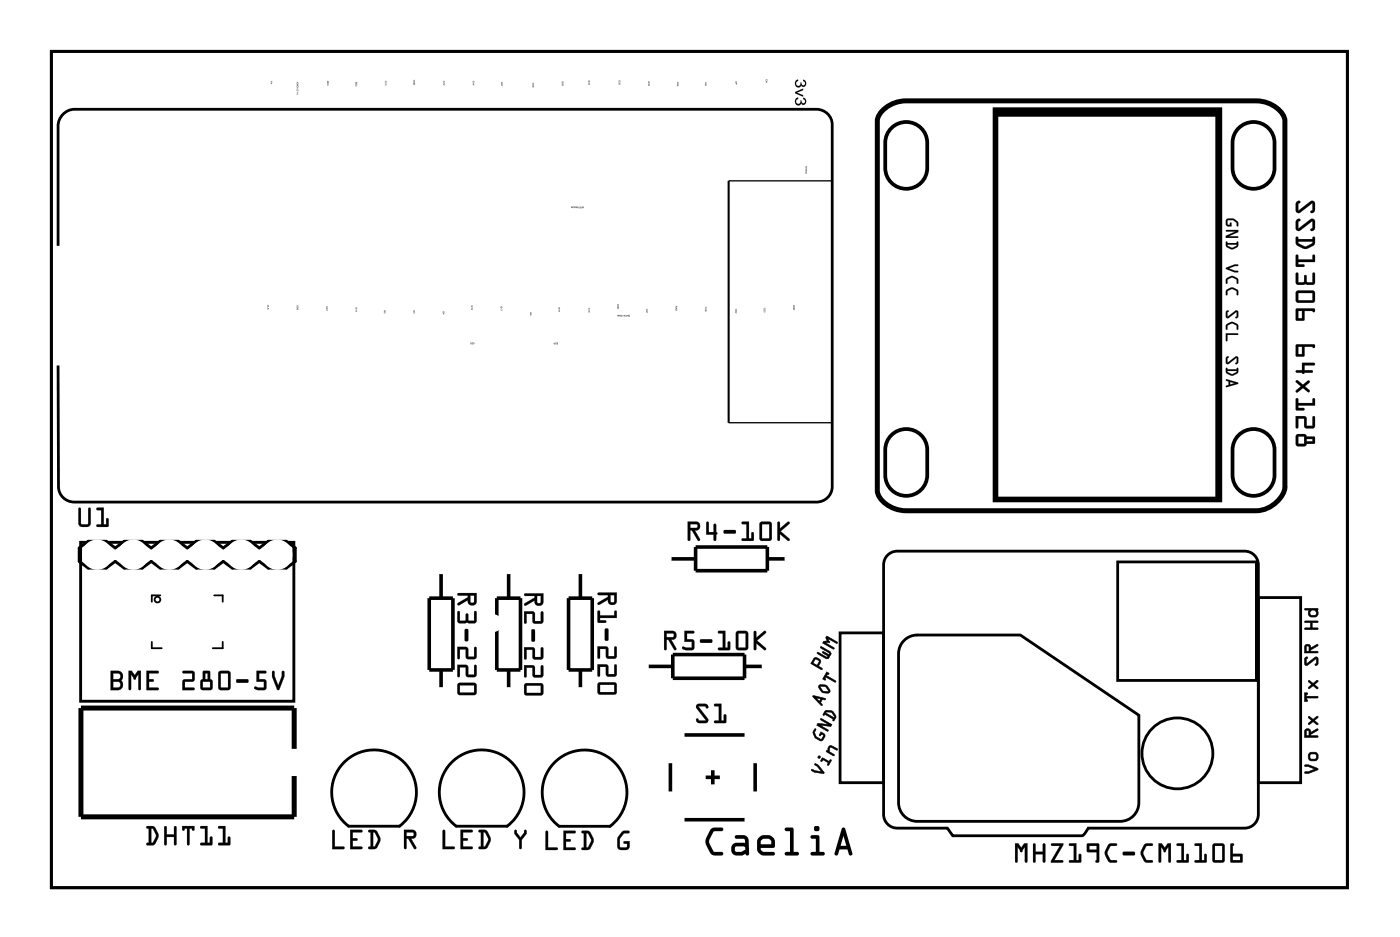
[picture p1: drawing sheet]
<svg xmlns="http://www.w3.org/2000/svg" width="99mm" height="66mm" viewBox="0 0 99 66" stroke-linecap="round" stroke-linejoin="round" font-family="sans-serif">
<g fill="none" stroke="#000" stroke-width=".2">
<path d="M3.6 3.6h91.8v59.2h-91.8zM4.1 17.4v-8.5a1.2 1.2 0 0 1 1.2-1.2h52.5a1.11 1.11 0 0 1 1.1 1.1v25.7a1.1 1.1 0 0 1-1.1 1h-52.5a1.11 1.11 0 0 1-1.2-1v-8.6M5.6 38.8l.6-.5h1.3l.7 .5 .6-.5h1.3l.6 .5 .6-.5h1.3l.7 .5 .6-.5h1.3l.6 .5 .6-.5h1.3l.7 .5 .6-.5h1.3l.6 .5v.9l-.6 .5h-1.3l-.6-.5-.7 .5h-1.3l-.6-.5-.6 .5h-1.3l-.6-.5-.7 .5h-1.3l-.6-.5-.6 .5h-1.3l-.6-.5-.7 .5h-1.3l-.6-.5zM5.7 38.4h15.1v11.2h-15.1zM62.8 39.3l.4-.2 .3-.1h24.6a.97 .97 0 0 1 1 1v17.6a.97 .97 0 0 1-1 1h-11l-.5 .6h-9.1l-.4-.6h-3.6a.97 .97 0 0 1-.9-1v-17.6v-.4zM79.1 39.8h9.9v8.4h-9.9zM24.6 53.8a3 3 0 0 1 4.2 .4 3 3 0 0 1-.5 4.3h-3.6a3 3 0 0 1-.1-4.7zM32.2 53.8a3 3 0 0 1 4.3 .4 3 3 0 0 1-.6 4.3h-3.6a3 3 0 0 1-.1-4.7zM39.6 58.5a3 3 0 0 1-.4-4.4 3 3 0 0 1 4.4 0 3 3 0 0 1-.4 4.4h-3.6M59.5 44.8h3.1v10.6h-3.1zM64.2 45.2l.3-.2 .4-.1h7.3l8.4 5.7v6.2a1.32 1.32 0 0 1-1.3 1.3h-14.4a1.32 1.32 0 0 1-1.3-1.3v-10.5l.1-.4 .2-.4zM89.1 42.3h3v13.1h-3z"/>
<circle cx="83.4" cy="53.3" r="2.51"/>
</g>
<g fill="#000">
<path d="M19.2 5.8l.1-.1-.1 .1h.1zM19.2 5.8h.1h-.1l.1-.1zM19.2 5.8l.1 .1zM19.2 5.8l.1 .1z"/>
<path d="M19.2 5.8l.1-.1-.1 .1h.1zM19.2 5.8l.1 .1z"/>
<path d="M21 5.8h.1zM21 5.8h.1zM21 5.9h.1l-.1 .1zM21 5.9v.1l.1-.1zM21 6h.1l-.1 .1h.1h-.1l.1-.1zM21 6h.1l-.1 .1h.1h-.1l.1-.1zM21 6.1h.1v.1h-.1zM21 6.1l.1 .1v-.1zM21 6.1l.1 .1zM21 6.1l.1 .1zM21 6.3h.1zM21 6.3h.1zM21 6.4h.1l-.1 .1zM21 6.4v.1l.1-.1zM21 6.5h.1zM21 6.5h.1zM21 6.6h.1zM21 6.6h.1zM21 6.7h.1zM21 6.7h.1z"/>
<path d="M21 5.8h.1zM21 5.9h.1l-.1 .1zM21 6h.1l-.1 .1h.1h-.1l.1-.1zM21 6.1h.1v.1zM21 6.1l.1 .1zM21 6.3h.1zM21 6.4h.1l-.1 .1zM21 6.5h.1zM21 6.6h.1zM21 6.7h.1z"/>
<path d="M23.2 5.7l.1 .1-.1-.1v.1zM23.2 5.8h.1v.1zM23.2 5.9h.1zM23.2 6h.1z"/>
<path d="M23.2 5.7l.1 .1-.1-.1v.1zM23.2 5.7v.1v-.1l.1 .1zM23.2 5.8h.1v.1h-.1zM23.2 5.8l.1 .1v-.1zM23.2 5.9h.1zM23.2 5.9h.1zM23.2 6h.1zM23.2 6h.1z"/>
<path d="M25.2 5.8l.1 .1v-.1l-.1 .1zM25.2 5.9h.1v.1zM25.2 5.9l.1 .1zM25.2 6l.1 .1h-.1z"/>
<path d="M25.2 5.8l.1 .1v-.1l-.1 .1zM25.2 5.8v.1l.1-.1v.1zM25.2 5.9h.1v.1h-.1zM25.2 5.9l.1 .1v-.1zM25.2 5.9l.1 .1zM25.2 5.9l.1 .1zM25.2 6l.1 .1h-.1zM25.2 6v.1h.1z"/>
<path d="M27.3 5.7h.1v.1l-.1-.1v.1zM27.3 5.9h.1zM27.3 6h.1z"/>
<path d="M27.3 5.7h.1v.1l-.1-.1v.1zM27.3 5.7v.1v-.1l.1 .1v-.1zM27.3 5.9h.1zM27.3 5.9h.1zM27.3 6h.1zM27.3 6h.1z"/>
<path d="M29.3 5.7h.1v.1l-.1-.1v.1zM29.3 5.8h.1l-.1 .1h.1h-.1l.1-.1zM29.3 5.9h.1v.1zM29.3 5.9l.1 .1z"/>
<path d="M29.3 5.7h.1v.1l-.1-.1v.1zM29.3 5.7v.1v-.1l.1 .1v-.1zM29.3 5.8h.1l-.1 .1h.1h-.1l.1-.1zM29.3 5.8h.1l-.1 .1h.1h-.1l.1-.1zM29.3 5.9h.1v.1h-.1zM29.3 5.9l.1 .1v-.1zM29.3 5.9l.1 .1zM29.3 5.9l.1 .1z"/>
<path d="M31.4 5.7h.1v.1l-.1-.1v.1zM31.4 5.9h.1zM31.4 6h.1h-.1z"/>
<path d="M31.4 5.7h.1v.1l-.1-.1v.1zM31.4 5.7v.1v-.1l.1 .1v-.1zM31.4 5.9h.1zM31.4 5.9h.1zM31.4 6h.1h-.1zM31.4 6h.1z"/>
<path d="M33.5 5.7h.1v.1l-.1-.1v.1zM33.5 5.9h.1zM33.5 6h.1h-.1zM33.5 6h.1z"/>
<path d="M33.5 5.7h.1v.1l-.1-.1v.1zM33.5 5.7v.1v-.1l.1 .1v-.1zM33.5 5.9h.1zM33.5 5.9h.1zM33.5 6h.1h-.1zM33.5 6h.1zM33.5 6h.1zM33.5 6h.1z"/>
<path d="M35.5 5.8h.1v.1l-.1-.1v.1zM35.5 5.9l.1 .1h-.1zM35.5 6h.1v.1z"/>
<path d="M35.5 5.8h.1v.1l-.1-.1v.1zM35.5 5.8v.1v-.1l.1 .1v-.1zM35.5 5.9l.1 .1h-.1zM35.5 5.9v.1v-.1l.1 .1zM35.5 6h.1v.1zM35.5 6l.1 .1v-.1z"/>
<path d="M37.7 5.9h.1v.1l-.1-.1v.1zM37.7 6l.1 .1h-.1zM37.7 6.1l.1 .1zM37.7 6.1a.05 .05 0 0 0 .1 0 .05 .05 0 0 0-.1 0z"/>
<path d="M37.7 5.9h.1v.1l-.1-.1v.1zM37.7 5.9v.1v-.1l.1 .1v-.1zM37.7 6l.1 .1h-.1zM37.7 6v.1v-.1l.1 .1zM37.7 6.1l.1 .1zM37.7 6.1l.1 .1zM37.7 6.1a.05 .05 0 0 0 .1 0 .05 .05 0 0 0-.1 0zM37.7 6.1a.05 .05 0 0 1 .1 0 .05 .05 0 0 1-.1 0z"/>
<path d="M39.8 5.8h.1v.1l-.1-.1v.1zM39.8 5.9l.1 .1h-.1zM39.8 6l.1 .1z"/>
<path d="M39.8 5.8h.1v.1l-.1-.1v.1zM39.8 5.8v.1v-.1l.1 .1v-.1zM39.8 5.9l.1 .1h-.1zM39.8 5.9v.1v-.1l.1 .1zM39.8 6l.1 .1zM39.8 6l.1 .1z"/>
<path d="M41.2 14.6l.1 .1v-.1v.1v-.1l-.1 .1zM41.2 14.6v.1zM41.1 14.7v-.1v.1zM41 14.6v.1zM40.8 14.6l.1 .1v-.1v.1v-.1l-.1 .1zM40.7 14.7a.05 .05 0 0 1 .1 0 .05 .05 0 0 1-.1 0zM40.7 14.7a.05 .05 0 0 0 .1 0 .05 .05 0 0 0-.1 0zM40.7 14.6v.1zM40.6 14.6v.1zM40.5 14.6v.1zM40.4 14.6l.1 .1z"/>
<path d="M41.2 14.6l.1 .1v-.1v.1v-.1l-.1 .1zM41.2 14.6v.1l.1-.1v.1v-.1v.1zM41.2 14.6v.1zM41.2 14.6v.1zM41.1 14.7v-.1v.1zM41.1 14.7v-.1zM41 14.6v.1zM41 14.6v.1zM40.8 14.6l.1 .1 .1-.1v.1l-.1-.1-.1 .1zM40.8 14.6v.1l.1-.1v.1v-.1v.1zM40.7 14.7a.05 .05 0 0 1 .1 0 .05 .05 0 0 1-.1 0zM40.7 14.7a.05 .05 0 0 0 .1 0 .05 .05 0 0 0-.1 0zM40.7 14.7a.05 .05 0 0 0 .1 0 .05 .05 0 0 0-.1 0zM40.7 14.7a.05 .05 0 0 1 .1 0 .05 .05 0 0 1-.1 0zM40.7 14.6v.1zM40.7 14.6v.1zM40.6 14.6v.1zM40.6 14.6v.1zM40.5 14.6v.1zM40.5 14.6v.1zM40.4 14.6l.1 .1zM40.4 14.6l.1 .1z"/>
<path d="M41.7 5.7h.1v.1l-.1-.1v.1zM41.7 5.8l.1 .1zM41.7 5.9l.1 .1z"/>
<path d="M41.7 5.7h.1v.1l-.1-.1v.1zM41.7 5.7v.1v-.1l.1 .1v-.1zM41.7 5.8l.1 .1zM41.7 5.8l.1 .1zM41.7 5.9l.1 .1zM41.7 5.9l.1 .1z"/>
<path d="M43.8 5.7h.1v.1v-.1l-.1 .1zM43.8 5.8l.1 .1zM43.8 5.9l.1 .1h-.1z"/>
<path d="M43.8 5.7h.1v.1v-.1l-.1 .1zM43.8 5.7v.1l.1-.1v.1v-.1zM43.8 5.8l.1 .1zM43.8 5.8l.1 .1zM43.8 5.9l.1 .1h-.1zM43.8 5.9v.1v-.1l.1 .1z"/>
<path d="M45.9 5.8h.1v.1l-.1-.1v.1zM45.9 5.9l.1 .1zM45.9 6l.1 .1z"/>
<path d="M45.9 5.8h.1v.1l-.1-.1v.1zM45.9 5.8v.1v-.1l.1 .1v-.1zM45.9 5.9l.1 .1zM45.9 5.9l.1 .1zM45.9 6l.1 .1zM45.9 6l.1 .1z"/>
<path d="M48 5.8v.1v-.1v.1zM47.9 5.9l.1 .1zM48 6l.1 .1h-.2zM48 6v.1z"/>
<path d="M48 5.8v.1v-.1v.1zM48 5.8v.1v-.1v.1v-.1zM47.9 5.9l.1 .1zM47.9 5.9l.1 .1zM48 6l.1 .1h-.2zM48 6l-.1 .1h.2zM48 6v.1zM48 6v.1z"/>
<path d="M49.9 5.8l.1 .1v-.1l-.1 .1zM49.9 5.9h.1l-.1 .1h.1h-.1h.1z"/>
<path d="M49.9 5.8l.1 .1v-.1l-.1 .1zM49.9 5.8v.1l.1-.1v.1zM49.9 5.9h.1l-.1 .1h.1h-.1h.1zM49.9 5.9l.1 .1h-.1h.1h-.1l.1-.1z"/>
<path d="M52.1 5.8h.1l-.1 .1zM52.1 5.9h.1v.1zM52.1 5.9l.1 .1z"/>
<path d="M52.1 5.8h.1l-.1 .1zM52.1 5.8v.1l.1-.1zM52.1 5.9h.1v.1zM52.1 5.9l.1 .1v-.1zM52.1 5.9l.1 .1zM52.1 5.9l.1 .1z"/>
<path d="M54.2 5.6h.1v.1l-.1-.1v.1zM54.2 5.7h.1l-.1 .1h.1h-.1h.1z"/>
<path d="M54.2 5.6h.1v.1l-.1-.1v.1zM54.2 5.6v.1v-.1l.1 .1v-.1zM54.2 5.7h.1l-.1 .1h.1h-.1h.1zM54.2 5.7l.1 .1h-.1h.1h-.1l.1-.1z"/>
<path d="M56.3 5.7l.2-.1v.1a.17 .17 0 0 0-.2 .2 .18 .18 0 0 0 .3 .2 .17 .17 0 0 0 .1-.3h.1a.15 .15 0 0 0 .1 .2 .15 .15 0 0 0 .1-.1 .15 .15 0 0 0-.1-.2v-.1a.24 .24 0 0 1 .2 .4 .24 .24 0 0 1-.4 0 .26 .26 0 0 1-.4 .1 .26 .26 0 0 1 0-.4zM56.3 6.5l.6-.2v.1l-.5 .2 .5 .1v.1l-.6-.2zM56.3 7l.2-.1v.1a.17 .17 0 0 0-.2 .2 .17 .17 0 0 0 .3 .1 .17 .17 0 0 0 .1-.2h.1a.15 .15 0 0 0 .1 .2 .15 .15 0 0 0 .1-.1 .15 .15 0 0 0-.1-.2v-.1a.24 .24 0 0 1 .2 .3 .24 .24 0 0 1-.4 .1 .26 .26 0 0 1-.4 .1 .26 .26 0 0 1 0-.4z"/>
<path d="M56.3 5.7l.2-.1v.1a.17 .17 0 0 0-.2 .2 .18 .18 0 0 0 .3 .2 .17 .17 0 0 0 .1-.3h.1a.15 .15 0 0 0 .1 .2 .15 .15 0 0 0 .1-.1 .15 .15 0 0 0-.1-.2v-.1a.23 .23 0 0 1 .2 .4 .23 .23 0 0 1-.4 0 .23 .23 0 0 1-.3 .2 .23 .23 0 0 1-.1-.3zM56.4 5.7a.25 .25 0 0 0-.1 .4 .25 .25 0 0 0 .4-.1 .22 .22 0 0 0 .4 .1 .22 .22 0 0 0-.1-.4l-.1-.1v.1a.15 .15 0 0 1 .1 .2 .15 .15 0 0 1-.1 .1 .15 .15 0 0 1-.1-.2h-.1a.17 .17 0 0 1-.1 .3 .18 .18 0 0 1-.3-.2 .17 .17 0 0 1 .2-.2v-.1zM56.3 6.5l.6-.2v.1l-.5 .2 .5 .1v.2l-.6-.3zM56.3 6.5v.1l.6 .2v-.1l-.5-.1 .5-.2v-.1zM56.3 7l.2-.1v.1a.17 .17 0 0 0-.2 .2 .17 .17 0 0 0 .3 .1 .17 .17 0 0 0 .1-.2h.1a.15 .15 0 0 0 .1 .2 .15 .15 0 0 0 .1-.1 .15 .15 0 0 0-.1-.2v-.1a.23 .23 0 0 1 .2 .3 .23 .23 0 0 1-.4 .1 .23 .23 0 0 1-.3 .2 .23 .23 0 0 1-.1-.3zM56.4 7a.25 .25 0 0 0-.1 .4 .25 .25 0 0 0 .4-.1 .22 .22 0 0 0 .4 .1 .22 .22 0 0 0-.1-.4l-.1-.1v.1a.15 .15 0 0 1 .1 .2 .15 .15 0 0 1-.1 .1 .15 .15 0 0 1-.1-.2h-.1a.17 .17 0 0 1-.1 .2 .17 .17 0 0 1-.3-.1 .17 .17 0 0 1 .2-.2v-.1z"/>
<path d="M57 11.8h.2l-.2 .1zM57 11.8v.1l.2-.1zM57 11.9h.1zM57 11.9h.1zM57 12h.1zM57 12h.1zM57 12l.1 .1zM57 12l.1 .1zM57 12.1l.1 .1zM57 12.1l.1 .1zM57 12.2l.1 .1zM57 12.2l.1 .1zM57 12.2a.05 .05 0 0 0 .1 0 .05 .05 0 0 0-.1 0zM57 12.2a.05 .05 0 0 1 .1 0 .05 .05 0 0 1-.1 0z"/>
<path d="M57 11.8h.2l-.2 .1zM57 11.9h.1zM57 12h.1zM57 12l.1 .1zM57 12.1l.1 .1zM57 12.2l.1 .1zM57 12.2a.05 .05 0 0 0 .1 0 .05 .05 0 0 0-.1 0z"/>
<path d="M70.3 7.6v28h16.2v-28zM70.7 8.3h15.4v26.9h-15.4z"/>
<path d="M86.8 15.5h.1a.55 .55 0 0 1 .8 .5h-.1v-.2l-.3-.2h-.3l-.1 .3h.2l.1-.2v.3h-.3l-.1-.1zM86.8 16.3h.9v.1l-.7 .3h.6l.1 .1h-.9v-.1l.7-.3h-.6zM86.8 17.1l.1 .1h.7v-.1l.1 .3a.52 .52 0 0 1-.8 .1l-.1-.1zM86.9 17.3l.3 .2 .4-.1zM86.8 19l.6-.3h.2v.1l-.6 .2 .7 .2-.3 .1-.6-.2zM86.9 19.7l.3-.2 .2 .1 .3 .1v.4h-.1v-.3l-.4-.2-.3 .2v.3h-.1zM86.9 20.5l.3-.2 .2 .1 .3 .1v.4h-.1v-.3l-.4-.1-.3 .1v.3h-.1zM86.8 22h.2l-.1 .1v.3l.7-.4 .1 .1v.3l-.2 .1 .1-.1-.1-.3-.6 .4-.1-.1zM86.9 22.9l.3-.1h.2l.3 .2v.3h-.1v-.3l-.4-.1-.3 .1v.3h-.1zM86.8 23.6l.9 .1h-.8v.5zM86.8 25.3h.2l-.1 .1v.3l.7-.5 .1 .1v.4h-.2l.1-.1-.1-.3-.6 .5-.1-.1zM86.8 26l.1 .1h.7v-.1l.1 .4a.52 .52 0 0 1-.8 .1l-.1-.2zM86.9 26.3l.3 .2 .4-.2zM86.8 26.9l.9 .2-.9 .3v-.1h.2v-.3l-.2-.1zM87.1 27v.2l.3-.1z"/>
<path d="M86.8 15.5h.6l.3 .2v.3h-.1v-.2l-.3-.2h-.3l-.1 .3h.2l.1-.2v.3h-.3l-.1-.1zM86.9 15.5l-.1 .4 .1 .1h.3v-.2l-.1 .1h-.2v-.3h.4l.3 .2v.2v-.3a.64 .64 0 0 0-.7-.2zM86.8 16.3h.9v.1l-.7 .3h.6l.1 .1h-.9v-.1l.7-.3h-.6zM86.8 16.3l.1 .1h.6l-.7 .3v.1h.9l-.1-.1h-.6l.7-.3v-.1zM86.8 17.1h.1v.1h.7v-.1l.1 .3-.5 .3-.4-.2zM86.8 17.1v.3l.3 .2h.3l.3-.2-.1-.3v.1h-.7zM86.9 17.3l.3 .2 .4-.2zM86.9 17.3l.7 .1-.4 .1-.3-.1zM86.8 19l.6-.3h.2v.1l-.6 .2 .6 .2h.1l-.3 .1-.6-.2zM86.8 18.9v.2l.6 .2 .3-.1-.7-.2 .6-.2v-.1h-.2zM86.9 19.7l.3-.2 .2 .1 .3 .1v.4h-.1v-.3l-.4-.2-.3 .2v.3h-.1zM86.9 19.7l-.1 .4 .1-.3 .3-.2 .4 .2v.3h.1l-.1-.4-.2-.1-.2-.1zM86.9 20.5l.3-.2 .2 .1 .3 .1v.4h-.1v-.3l-.4-.1-.3 .1v.3h-.1zM86.9 20.5l-.1 .4 .1-.3 .3-.1 .4 .1v.3h.1l-.1-.4-.2-.1h-.2zM86.8 22h.2l-.1 .1v.3l.7-.4 .1 .1v.3l-.2 .1 .1-.1-.1-.3-.6 .4-.1-.1zM86.8 22v.4l.1 .1 .6-.4 .1 .3-.1 .1 .2-.1-.1-.4h-.1l-.6 .4v-.3l.1-.1zM86.9 22.9l.3-.1h.2l.3 .2v.3h-.1v-.3l-.4-.1-.3 .1v.3h-.1zM86.9 23l-.1 .3 .1-.3 .3-.1 .4 .1v.3h.1l-.1-.3-.2-.2h-.2zM86.8 23.6l.9 .1h-.8v.5zM86.8 23.6l.1 .6v-.5h.8zM86.8 25.3h.2l-.1 .1v.3l.7-.5 .1 .1v.4h-.2l.1-.1-.1-.3-.6 .5-.1-.1zM86.8 25.3v.4l.1 .1 .6-.5 .1 .3-.1 .1h.2l-.1-.5h-.1l-.6 .5v-.3l.1-.1zM86.8 26h.1v.1h.7v-.1l.1 .3-.5 .3-.4-.2zM86.8 26.1v.3l.3 .2h.3l.3-.3-.1-.3v.1h-.7zM86.9 26.3l.3 .2 .4-.2zM86.9 26.3h.7l-.4 .2-.3-.1zM86.8 26.9l.8 .2h.1l-.9 .3v-.1h.2v-.3h-.2zM86.8 26.9v.1h.2v.3h-.2l.1 .1 .8-.3zM87.1 27v.2l.3-.1zM87.1 27l.3 .1-.3 .1z"/>
<path d="M91.8 14.3h.3l-.2 .1v.5l.9-.6 .2-.1 .1 .2v.5l-.1 .2-.2-.1 .1-.2v-.4l-.8 .6-.2 .1-.2-.2zM91.8 15.6l.3-.1-.2 .2v.5l.9-.7h.2l.1 .2v.5l-.1 .1h-.2l.1-.2v-.4l-.8 .6h-.2l-.2-.1zM91.8 16.8h.1v.1h1l.1-.1h.1v.5a.8 .8 0 0 1-1.2 .1l-.1-.2zM91.9 17.1l.1 .1 .4 .2 .5-.2v-.1zM91.8 18l.1 .1v.3h1v-.3l.2-.1v.5h-1.2v.2h.4l.1 .1-.6 .1zM91.8 19.3h.1v.7h.4v-.5h.1h.1v.5h.4v-.6l.2-.1v.8l-.2 .1-.5-.1h-.5l-.2-.1zM91.8 20.6h1.2l.1 .1v.6l-.2 .1h-1l-.2-.1zM91.9 20.7v.6h1v-.6zM91.8 21.9l1.2-.1 .1 .2-.1 .1-.1-.1h-.5l-.1 .7h-.5l-.1-.1zM91.9 22v.5h.3v-.5zM91.8 24.4h1.2l.1 .1-.1 .1-.1-.1h-.5l-.1 .7h-.5h-.1zM91.9 24.5v.6h.3v-.6zM92.2 25.7h.9v.2h-.7v.3h.5v.2h-.5l-.1 .1-.1-.1h-.4v-.2h.4zM91.8 26.9h.1l.4 .3 .3-.2h.1v.1l-.3 .2 .3 .3v.1h-.1l-.3-.2-.4 .3h-.1v-.2l.3-.3-.3-.2zM91.8 28.2h.1v.3h1v-.3h.2v.5h-1.2v.2h.4l.1 .1h-.6zM91.7 29.5h.8v.6h.4v-.6h.2v.7l-.2 .1h-.4l-.2-.2v-.5h-.4v.6l-.1 .1zM91.8 30.8l.5-.1 .2 .2h.6v.5h-.6l-.2 .2h-.4l-.2-.2zM91.9 30.9v.5h.4v-.5zM92.5 31.1v.1h.4v-.1z"/>
<path d="M91.8 14.3l.2-.1a.13 .13 0 0 1 .1 .1 .13 .13 0 0 1-.2 .1v.5l.9-.7a.21 .21 0 0 1 .3 .2v.5l-.2 .2a.13 .13 0 0 1-.1-.2 .13 .13 0 0 1 .1-.1v-.4l-.8 .6a.21 .21 0 0 1-.2 .1 .21 .21 0 0 1-.2-.2zM91.8 14.3v.6l.1 .2 1-.7v.4l-.1 .2 .2 .1 .1-.2v-.5a.2 .2 0 0 0-.3-.1l-.8 .6-.1-.5 .2-.1zM91.8 15.5h.2a.13 .13 0 0 1 .1 .1 .13 .13 0 0 1-.2 .1v.5l.9-.7a.21 .21 0 0 1 .3 .2v.5l-.2 .2a.13 .13 0 0 1-.1-.2 .13 .13 0 0 1 .1-.1v-.4l-.8 .6a.21 .21 0 0 1-.2 0 .21 .21 0 0 1-.2-.1zM91.8 15.6v.6l.1 .2 1-.7v.4l-.1 .2h.2l.1-.1v-.5a.2 .2 0 0 0-.3-.2l-.8 .7-.1-.5 .2-.2zM91.8 16.8h.1v.1h1v-.1a.1 .1 0 0 1 .1-.1 .1 .1 0 0 1 .1 .1l-.1 .6-.6 .2-.6-.3zM91.8 16.8v.5l.5 .3h.3l.5-.4v-.4h-.2v.1h-1v-.1zM91.9 17.1l.1 .1 .4 .2 .5-.2v-.1zM91.9 17.1h1v.1l-.5 .3-.4-.3zM91.8 18l.1 .1v.3h1v-.3a.1 .1 0 0 1 .1-.1 .1 .1 0 0 1 .1 .1v.5l-1.2-.1v.2h.4a.1 .1 0 0 1 .1 .1 .1 .1 0 0 1-.1 .1l-.6-.1zM91.8 18.1v.8l.6-.1-.1-.1h-.4v-.2h1.2v-.5l-.2 .1v.3h-1v-.3zM91.8 19.3h.1v.7h.4v-.4a.1 .1 0 0 1 .1-.1 .1 .1 0 0 1 .1 .1l.1 .4h.3v-.6a.1 .1 0 0 1 .1-.1 .1 .1 0 0 1 .1 .1v.6l-.1 .2-.6-.1-.5 .1-.2-.2zM91.8 19.3v.7l.1 .1h.5l.5 .1 .2-.2v-.7l-.2 .1v.6h-.4v-.5h-.1l-.1 .5h-.4v-.7zM91.8 20.6h1.2l.1 .1v.6l-.2 .1h-1l-.2-.1zM91.8 20.6v.7l.1 .1h1l.2-.1v-.6l-.1-.1zM91.9 20.7v.6h1v-.6zM91.9 20.7h1v.6h-1zM91.8 21.9l1.2-.1 .1 .2a.09 .09 0 0 1-.1 .1 .09 .09 0 0 1-.1-.1h-.5v.7h-.6l-.1-.1zM91.8 21.9v.7v.1h.5l.1-.7h.5l.1 .1 .1-.1-.1-.2zM91.9 22v.5h.3v-.5zM91.9 22h.3v.5h-.3zM91.8 24.4h1.2l.1 .1a.09 .09 0 0 1-.1 .1 .09 .09 0 0 1-.1-.1h-.5v.7l-.6 .1-.1-.1zM91.8 24.4v.8h.5l.1-.7h.5l.1 .1 .1-.1-.1-.1zM91.9 24.5v.6h.3v-.6zM91.9 24.5h.3v.6h-.3zM92.2 25.7h.8a.1 .1 0 0 1 .1 .1 .1 .1 0 0 1-.1 .1h-.6v.3h.5a.1 .1 0 0 1 .1 .1 .1 .1 0 0 1-.1 .1h-.5a.09 .09 0 0 1-.1 .1 .09 .09 0 0 1-.1-.1h-.4a.1 .1 0 0 1-.1-.1 .1 .1 0 0 1 .1-.1h.4zM92.2 25.7v.5h-.4v.1l.4 .1 .1 .1 .1-.1 .5-.1v-.1h-.5v-.3l.7-.1v-.1zM91.8 26.9h.1l.4 .3 .3-.3a.1 .1 0 0 1 .1 .1 .1 .1 0 0 1 0 .1l-.3 .2 .3 .3a.1 .1 0 0 1 0 .1 .1 .1 0 0 1-.1 0l-.3-.2-.4 .3a.1 .1 0 0 1-.1 0 .1 .1 0 0 1 0-.2l.3-.3-.3-.2zM91.8 26.9v.2l.3 .2-.3 .3v.2h.1l.4-.4 .3 .3h.1v-.1l-.3-.3 .3-.2v-.1h-.1l-.3 .2-.4-.3zM91.8 28.2h.1v.3h1v-.2a.1 .1 0 0 1 .1-.1 .1 .1 0 0 1 .1 .1v.4h-1.2v.2h.4a.1 .1 0 0 1 .1 .1 .1 .1 0 0 1-.1 .1l-.6-.1zM91.8 28.2v.8h.6l-.1-.1h-.4v-.2h1.2v-.5h-.2v.3h-1v-.3zM91.7 29.4l.8 .1v.6h.4v-.6a.1 .1 0 0 1 .1-.1 .1 .1 0 0 1 .1 .1v.6l-.1 .2h-.6l-.1-.7h-.4v.6a.1 .1 0 0 1-.1 .1 .1 .1 0 0 1-.1-.1zM91.7 29.5l.1 .8 .1-.1v-.6h.5v.5l.1 .2h.4l.2-.1v-.7h-.2v.7h-.4v-.7zM91.8 30.8l.5-.1 .2 .2h.6v.5h-.6l-.2 .2h-.4l-.2-.2zM91.8 30.8v.6l.1 .2h.4l.2-.2h.6v-.5h-.6l-.2-.2zM91.9 30.9v.5h.4v-.5zM91.9 30.9h.5v.5h-.5zM92.5 31.1v.1h.4v-.1zM92.5 31.1h.4v.2h-.4z"/>
<path d="M5.6 36h.1v1l.1 .1h.4v-1.1a.1 .1 0 0 1 .1-.1 .1 .1 0 0 1 .1 .1v1.1l-.1 .2h-.5l-.2-.1-.1-.2zM5.6 36v1.1l.1 .2h.6l.1-.3v-1l-.1-.1v.1l-.1 1.1h-.4l-.1-.1v-1zM6.8 36l.6-.1-.1 1.2h.2v-.3a.1 .1 0 0 1 .1-.1 .1 .1 0 0 1 .1 .1v.5h-.8a.1 .1 0 0 1-.1-.1 .1 .1 0 0 1 .1-.1h.3v-1h-.3zM6.9 36v.1h.3v1h-.3l-.1 .1 .8 .1v-.6h-.1v.4h-.2v-1.2z"/>
<path d="M5.6 36h.1v1l.1 .1h.4v-1.1l.1-.1 .1 .1v1l-.1 .3h-.6l-.1-.2zM6.8 36l.5-.1v1.2h.2v-.4h.1v.6l-.8-.1 .1-.1h.3v-1h-.3z"/>
<path d="M18.9 21.6l.1 .1v-.1l-.1 .1zM18.9 21.7h.1l-.1 .1zM18.9 21.8h.1v.1h-.1z"/>
<path d="M18.9 21.6l.1 .1v-.1l-.1 .1zM18.9 21.6a.05 .05 0 0 0 .1 0 .05 .05 0 0 0-.1 0zM18.9 21.7h.1l-.1 .1zM18.9 21.7v.1l.1-.1zM18.9 21.8h.1v.1h-.1zM18.9 21.8v.1h.1v-.1z"/>
<path d="M21 21.6l.1 .1v-.1l-.1 .1zM21 21.7h.1v.1zM21 21.8h.1zM21 21.9a.05 .05 0 0 1 .1 0 .05 .05 0 0 1-.1 0zM21 21.9h.1z"/>
<path d="M21 21.6l.1 .1v-.1l-.1 .1zM21 21.6v.1l.1-.1v.1zM21 21.7h.1v.1h-.1zM21 21.7l.1 .1v-.1zM21 21.8h.1zM21 21.8h.1zM21 21.9a.05 .05 0 0 1 .1 0 .05 .05 0 0 1-.1 0zM21 21.9a.05 .05 0 0 0 .1 0 .05 .05 0 0 0-.1 0zM21 21.9h.1zM21 21.9h.1z"/>
<path d="M23.1 21.7l.1 .1v-.1l-.1 .1zM23.1 21.8h.1v.1zM23.1 21.8l.1 .1zM23.1 22h.1z"/>
<path d="M23.1 21.7l.1 .1v-.1l-.1 .1zM23.1 21.7v.1l.1-.1v.1zM23.1 21.8h.1v.1h-.1zM23.1 21.8l.1 .1v-.1zM23.1 21.8l.1 .1zM23.1 21.8l.1 .1zM23.1 22h.1zM23.1 22h.1z"/>
<path d="M25.2 21.8h.1v.1l-.1-.1v.1zM25.2 21.9h.1zM25.2 22l.1 .1z"/>
<path d="M25.2 21.8h.1v.1l-.1-.1v.1zM25.2 21.8v.1v-.1l.1 .1v-.1zM25.2 21.9h.1zM25.2 21.9h.1zM25.2 22l.1 .1zM25.2 22l.1 .1z"/>
<path d="M27.2 22h.1v.1l-.1-.1v.1zM27.2 22.1l.1 .1h-.1z"/>
<path d="M27.2 22h.1v.1l-.1-.1v.1zM27.2 22v.1v-.1l.1 .1v-.1zM27.2 22.1l.1 .1h-.1zM27.2 22.1v.1v-.1l.1 .1z"/>
<path d="M29.3 22h.1v.1l-.1-.1v.1zM29.3 22.1a.05 .05 0 0 1 .1 0 .05 .05 0 0 1-.1 0zM29.3 22.1h.1z"/>
<path d="M29.3 22h.1v.1l-.1-.1v.1zM29.3 22v.1v-.1l.1 .1v-.1zM29.3 22.1a.05 .05 0 0 1 .1 0 .05 .05 0 0 1-.1 0zM29.3 22.2a.05 .05 0 0 0 .1 0 .05 .05 0 0 0-.1 0zM29.3 22.1h.1zM29.3 22.1h.1z"/>
<path d="M31.4 22.1h.1h-.1zM31.4 22.2h.1h-.1z"/>
<path d="M31.4 22.1h.1h-.1v.1zM31.4 22.1h.1h-.1zM31.4 22.2h.1h-.1zM31.4 22.2h.1z"/>
<path d="M33.4 21.6h.1v.1l-.1-.1v.1zM33.4 21.8h.1zM33.4 21.9h.1z"/>
<path d="M33.4 21.6h.1v.1l-.1-.1v.1zM33.4 21.6v.1v-.1l.1 .1v-.1zM33.4 21.8h.1zM33.4 21.8h.1zM33.4 21.9h.1zM33.4 21.9h.1z"/>
<path d="M33.5 24.3l.1 .1zM33.4 24.2h.1v.2zM33.3 24.3l.1 .1z"/>
<path d="M33.5 24.3l.1 .1zM33.5 24.3l.1 .1zM33.4 24.2h.1v.2zM33.4 24.2l.1 .2v-.2zM33.3 24.3l.1 .1zM33.3 24.3l.1 .1z"/>
<path d="M35.5 21.7v.1v-.1v.1zM35.4 21.9h.2zM35.4 21.9h.2v.1z"/>
<path d="M35.5 21.7v.1v-.1v.1zM35.5 21.7v.1v-.1v.1v-.1zM35.4 21.9h.2zM35.4 21.9h.2zM35.4 21.9h.2v.1zM35.4 21.9l.2 .1v-.1z"/>
<path d="M37.5 22.1h.1v.1v-.1l-.1 .1zM37.5 22.3h.1z"/>
<path d="M37.5 22.1h.1v.1v-.1l-.1 .1zM37.5 22.1v.1l.1-.1v.1v-.1zM37.5 22.2l.1 .1zM37.5 22.3h.1z"/>
<path d="M39.4 24.2h.1v.2h-.1l.1-.1zM39.3 24.3l.1 .1zM39.2 24.3l.1-.1v.2zM39.2 24.3l.1 .1z"/>
<path d="M39.4 24.2h.1v.2h-.1l.1-.1zM39.4 24.2l.1 .1-.1 .1h.1v-.2zM39.3 24.3l.1 .1zM39.3 24.3l.1 .1zM39.2 24.3l.1-.1v.2zM39.2 24.3l.1 .1v-.2zM39.2 24.3l.1 .1zM39.2 24.3l.1 .1z"/>
<path d="M39.6 21.8v.1v-.1v.1zM39.5 21.9h.2zM39.5 22h.2z"/>
<path d="M39.6 21.8v.1v-.1v.1zM39.6 21.8v.1v-.1v.1v-.1zM39.5 21.9h.2zM39.5 21.9h.2zM39.5 22h.2zM39.5 22h.2z"/>
<path d="M41.7 21.8h.1v.1l-.1-.1v.1zM41.7 22h.1zM41.7 22l.1 .1zM41.7 22.1a.05 .05 0 0 0 .1 0 .05 .05 0 0 0-.1 0z"/>
<path d="M41.7 21.8h.1v.1l-.1-.1v.1zM41.7 21.8v.1v-.1l.1 .1v-.1zM41.7 22h.1zM41.7 22h.1zM41.7 22l.1 .1zM41.7 22l.1 .1zM41.7 22.1a.05 .05 0 0 0 .1 0 .05 .05 0 0 0-.1 0zM41.7 22.1a.05 .05 0 0 1 .1 0 .05 .05 0 0 1-.1 0z"/>
<path d="M43.7 21.5h.1v.1l-.1-.1v.1zM43.7 21.7h.1h-.1l.1 .1h-.1l.1-.1zM43.7 21.8h.1v.1zM43.7 21.8l.1 .1z"/>
<path d="M43.7 21.5h.1v.1l-.1-.1v.1zM43.7 21.5v.1v-.1l.1 .1v-.1zM43.7 21.7h.1h-.1l.1 .1h-.1l.1-.1zM43.7 21.7h.1l-.1 .1h.1l-.1-.1h.1zM43.7 21.8h.1v.1h-.1zM43.7 21.8l.1 .1v-.1zM43.7 21.8l.1 .1zM43.7 21.8l.1 .1z"/>
<path d="M44.5 22.3l.1 .1zM44.4 22.3l.1 .1zM44.4 22.3a.05 .05 0 0 0 .1 0 .05 .05 0 0 0-.1 0zM44.3 22.4l.1-.1v.1zM44.2 22.3v.1zM44.1 22.3l.1 .1zM44 22.3v.1l.1-.1v.1l-.1-.1-.1 .1zM43.9 22.3v.1zM43.8 22.3h.1l-.1 .1zM43.8 22.3a.05 .05 0 0 0 .1 0 .05 .05 0 0 0-.1 0zM43.7 22.3l.1 .1z"/>
<path d="M44.5 22.3l.1 .1zM44.5 22.3l.1 .1zM44.4 22.3l.1 .1zM44.4 22.3l.1 .1zM44.4 22.3a.05 .05 0 0 0 .1 0 .05 .05 0 0 0-.1 0zM44.4 22.3a.05 .05 0 0 1 .1 0 .05 .05 0 0 1-.1 0zM44.3 22.4l.1-.1v.1zM44.3 22.4h.1v-.1zM44.2 22.3v.1zM44.2 22.3v.1zM44.1 22.3l.1 .1zM44.1 22.3l.1 .1zM44 22.3v.1l.1-.1v.1l-.1-.1-.1 .1zM44 22.3l-.1 .1 .1-.1 .1 .1v-.1l-.1 .1zM43.9 22.3v.1zM43.9 22.3v.1zM43.8 22.3h.1l-.1 .1zM43.8 22.3v.1l.1-.1zM43.8 22.3a.05 .05 0 0 0 .1 0 .05 .05 0 0 0-.1 0zM43.8 22.3a.05 .05 0 0 1 .1 0 .05 .05 0 0 1-.1 0zM43.7 22.3l.1 .1zM43.7 22.3l.1 .1z"/>
<path d="M45.8 21.9h.1v.1l-.1-.1v.1zM45.8 22l.1 .1h-.1zM45.8 22.1l.1 .1z"/>
<path d="M45.8 21.9h.1v.1l-.1-.1v.1zM45.8 21.9v.1v-.1l.1 .1v-.1zM45.8 22l.1 .1h-.1zM45.8 22v.1v-.1l.1 .1zM45.8 22.1l.1 .1zM45.8 22.1l.1 .1z"/>
<path d="M47.8 21.7h.1l-.1 .1zM47.8 21.8h.1v.1h-.1zM47.8 21.9h.1v.1zM47.8 21.9l.1 .1z"/>
<path d="M47.8 21.7h.1l-.1 .1zM47.8 21.7v.1l.1-.1zM47.8 21.8h.1v.1h-.1zM47.8 21.8v.1h.1v-.1zM47.8 21.9h.1v.1zM47.8 21.9l.1 .1v-.1zM47.8 21.9l.1 .1zM47.8 21.9l.1 .1z"/>
<path d="M48.7 36.9h.6a.32 .32 0 0 1 .3 .4 .32 .32 0 0 1-.4 .2l.4 .6a.11 .11 0 0 1-.1 .2 .1 .1 0 0 1-.1-.1l-.4-.7h-.1v.7a.1 .1 0 0 1-.1 .1 .1 .1 0 0 1-.1-.1zM48.7 36.9l.1 1.4 .1-.1v-.7h.1l.4 .7h.2l-.4-.7a.31 .31 0 0 0 .4-.2 .31 .31 0 0 0-.3-.4zM48.9 37.1v.3l.5-.1-.1-.2zM48.9 37.1h.4l.1 .2-.5 .1zM50 36.9l.2 .1v.7h.3v-.5a.1 .1 0 0 1 .1-.1 .1 .1 0 0 1 .1 .1v.5a.09 .09 0 0 1 .1 0 .09 .09 0 0 1-.1 .1v.4a.1 .1 0 0 1-.1 .1 .1 .1 0 0 1-.1-.1v-.4h-.5zM50 37v.8h.5v.4l.1 .1 .1-.5h.1l-.1-.1v-.6h-.2v.6h-.3v-.7zM51.3 37.5h.7l.1 .2-.1 .1h-.7l-.1-.1zM51.3 37.5v.3h.7l.1-.1-.1-.2zM52.5 36.9h.5v1.2h.2v-.3a.1 .1 0 0 1 .1-.1 .1 .1 0 0 1 .1 .1v.5h-.8a.1 .1 0 0 1-.1-.1 .1 .1 0 0 1 .1-.1h.3v-1h-.3zM52.5 37l.1 .1h.3v1h-.3l-.1 .1 .8 .1v-.6h-.1v.4h-.2v-1.2zM53.8 37l.7-.1 .1 .1 .1 1.1-.2 .2h-.5l-.2-.1zM53.8 37v1.2l.2 .1h.5l.1-.2v-1.1l-.1-.1zM54 37.1v1h.5v-1zM53.9 37.1h.6v1h-.6zM55.1 36.9l.1 .1v.4l.6-.5a.09 .09 0 0 1 .1 0 .1 .1 0 0 1 0 .2l-.6 .5 .6 .5a.1 .1 0 0 1 0 .2 .1 .1 0 0 1-.1 0l-.6-.5v.4a.1 .1 0 0 1-.1 .1 .1 .1 0 0 1-.1-.1zM55.1 37v1.2h.1v-.4l.7 .5v-.2l-.6-.5 .6-.6-.1-.1-.6 .5v-.4z"/>
<path d="M48.7 36.9h.6a.31 .31 0 0 1 .3 .4 .31 .31 0 0 1-.4 .2l.4 .7-.2 .1-.4-.8h-.1v.7l-.1 .1zM48.9 37.1v.3l.5-.1-.1-.2zM50 37h.2v.7h.3v-.6h.2v.6l.1 .1h-.1v.5l-.2-.1v-.4h-.5zM51.3 37.5h.7l.1 .2-.1 .1h-.7l-.1-.1zM52.5 37l.5-.1v1.2h.2v-.4h.1v.6l-.8-.1 .1-.1h.3v-1h-.3zM53.8 37l.7-.1 .1 .1v1.1l-.1 .2h-.5l-.2-.1zM54 37.1v1h.5v-1zM55.1 37h.1v.4l.6-.5 .1 .1-.6 .6 .6 .5v.2l-.7-.5v.4h-.1z"/>
<path d="M49.9 21.8l.1-.1v.1zM49.9 21.8h.1v.1h-.1zM49.9 21.9h.1v.1zM49.9 22h.1z"/>
<path d="M49.9 21.8l.1-.1v.1zM49.9 21.8h.1v-.1zM49.9 21.8h.1v.1h-.1zM49.9 21.8v.1h.1v-.1zM49.9 21.9h.1v.1h-.1zM49.9 21.9l.1 .1v-.1zM49.9 22h.1zM49.9 22h.1z"/>
<path d="M52.1 21.9h.1v.1l-.1-.1v.1zM52.1 22l.1 .1h-.1zM52.1 22.1l.1 .1h-.1z"/>
<path d="M52.1 21.9h.1v.1l-.1-.1v.1zM52.1 21.9v.1v-.1l.1 .1v-.1zM52.1 22l.1 .1h-.1zM52.1 22v.1v-.1l.1 .1zM52.1 22.1l.1 .1h-.1zM52.1 22.1v.1v-.1l.1 .1z"/>
<path d="M54.1 21.8h.1v.1l-.1-.1v.1zM54.1 21.9l.1 .1h-.1zM54.1 22l.1 .1z"/>
<path d="M54.1 21.8h.1v.1l-.1-.1v.1zM54.1 21.8v.1v-.1l.1 .1v-.1zM54.1 21.9l.1 .1h-.1zM54.1 21.9v.1v-.1l.1 .1zM54.1 22l.1 .1zM54.1 22l.1 .1z"/>
<path d="M56.2 21.6h.1v.1l-.1-.1v.1zM56.2 21.7h.1l-.1 .1h.1h-.1l.1-.1zM56.2 21.8h.1v.1zM56.2 21.9h.1z"/>
<path d="M56.2 21.6h.1v.1l-.1-.1v.1zM56.2 21.6v.1v-.1l.1 .1v-.1zM56.2 21.7h.1l-.1 .1h.1h-.1l.1-.1zM56.2 21.7h.1l-.1 .1h.1h-.1l.1-.1zM56.2 21.8h.1v.1h-.1zM56.2 21.8l.1 .1v-.1zM56.2 21.9h.1zM56.2 21.9h.1z"/>
<path d="M7.8 47.5h.6a.4 .4 0 0 1 .3 .2 .4 .4 0 0 1-.1 .5l.1 .3a.37 .37 0 0 1-.3 .4h-.6zM7.8 47.5v1.3h.6a.39 .39 0 0 0 .3-.2 .39 .39 0 0 0-.1-.4 .39 .39 0 0 0 .1-.4 .39 .39 0 0 0-.3-.3zM8 48.3v.4h.4a.2 .2 0 0 0 .1-.2 .2 .2 0 0 0-.1-.2zM8 48.2h.4a.22 .22 0 0 1 .1 .3 .22 .22 0 0 1-.1 .2h-.4zM8 47.7v.4h.4a.2 .2 0 0 0 .1-.2 .2 .2 0 0 0-.1-.2zM8 47.7h.4a.22 .22 0 0 1 .1 .2 .22 .22 0 0 1-.1 .2h-.4zM9.1 47.5h.2l.2 .3 .2-.3h.3v1.3a.1 .1 0 0 1-.1 .1 .1 .1 0 0 1-.1-.1v-1.1l-.2 .3a.1 .1 0 0 1-.1 .1 .1 .1 0 0 1 0-.1l-.2-.3v1.1a.1 .1 0 0 1-.1 .1 .1 .1 0 0 1-.1-.1zM9.1 47.5v1.3h.1h.1v-1.1l.2 .4 .3-.4v1.1h.1l.1-1.3h-.2l-.3 .3-.2-.3zM10.4 47.5h.8a.1 .1 0 0 1 .1 .1 .1 .1 0 0 1-.1 .1h-.6v.4h.2a.1 .1 0 0 1 .1 .1 .1 .1 0 0 1-.1 .1h-.2v.4h.6a.1 .1 0 0 1 .1 .1 .1 .1 0 0 1-.1 .1h-.8zM10.4 47.5v1.3h.8v-.1h-.7v-.5h.3h.1l-.1-.1h-.3v-.4h.7v-.2zM12.9 47.5h.7l.2 .1-.1 .6-.6 .1v.4h.6a.1 .1 0 0 1 .1 .1 .1 .1 0 0 1-.1 .1h-.8l.1-.8h.6v-.4h-.6zM12.9 47.5l.1 .1 .6 .1v.4h-.6l-.1 .7h.8v-.1h-.6v-.5h.6l.1-.6-.2-.1zM14.4 47.5h.5v.6l.2 .2v.4l-.2 .1-.5 .1-.2-.2v-.4l.2-.2zM14.4 47.5v.6l-.2 .2v.4l.2 .1h.5l.1-.1v-.4l-.1-.2v-.6zM14.4 48.3v.4h.5v-.4zM14.4 48.2h.5v.5h-.5zM14.5 47.7v.4h.2v-.4zM14.5 47.7h.2v.4h-.2zM15.5 47.5h.6l.2 .1v1.1l-.1 .1-.6 .1-.1-.2zM15.5 47.5v1.2l.1 .1h.6l.1-.1v-1.1l-.2-.1zM15.6 47.7v1h.5v-1zM15.6 47.7h.6v1h-.6zM16.7 48.1h.8l.1 .1-.1 .1h-.7h-.1zM16.8 48.1v.2h.7l.1-.1-.1-.1zM18.2 47.5h.6a.1 .1 0 0 1 .1 .1 .1 .1 0 0 1-.1 .1h-.5v.4h.5l.1 .6-.2 .2-.7-.1a.1 .1 0 0 1 0-.2 .1 .1 0 0 1 .1 0l.6 .1v-.4h-.5zM18.2 47.5v.8l.5-.1v.5l-.6-.1-.1 .1 .3 .1h.5l.1-.1-.1-.5v-.1h-.5v-.4l.5-.1v-.1zM19.3 47.5h.1v.4l.3 .6 .3-.6-.1-.3a.1 .1 0 0 1 .1-.1 .1 .1 0 0 1 .1 .1v.3l-.4 1-.4-1zM19.3 47.5v.4l.3 .9h.1l.4-.9v-.4h-.1v.4l-.3 .6-.3-.6v-.4z"/>
<path d="M7.8 47.5h.6a.39 .39 0 0 1 .3 .2 .39 .39 0 0 1-.1 .5l.1 .3a.36 .36 0 0 1-.3 .3h-.6zM8 48.3v.4h.4a.21 .21 0 0 0 .1-.2 .21 .21 0 0 0-.1-.2zM8 47.7v.4h.4a.21 .21 0 0 0 .1-.2 .21 .21 0 0 0-.1-.2zM9.1 47.5h.2l.2 .3 .3-.3h.2l-.1 1.3h-.1v-1.1l-.2 .3a.1 .1 0 0 1-.1 .1 .1 .1 0 0 1 0-.1l-.2-.3v1.1h-.1zM10.4 47.5h.8v.2h-.6v.4h.2l.1 .1h-.1l-.2 .1v.4h.6v.1h-.8zM12.9 47.5h.7l.2 .1-.1 .6-.6 .1v.4h.6v.1h-.8l.1-.7h.6v-.4h-.6zM14.4 47.5h.5v.6l.2 .2v.4l-.2 .1h-.5l-.2-.1v-.4l.2-.2zM14.4 48.3v.4h.5v-.4zM14.5 47.7v.4h.2v-.4zM15.5 47.5h.6l.2 .1v1.1l-.1 .1h-.6l-.1-.1zM15.6 47.7v1h.5v-1zM16.7 48.1h.8l.1 .1-.1 .1h-.7h-.1zM18.2 47.5h.6l.1 .1-.1 .1h-.5v.4h.5l.1 .1v.5l-.2 .1h-.4a.15 .15 0 0 1-.2 0 .15 .15 0 0 1 0-.2l.6 .1v-.4h-.5zM19.3 47.5h.1v.4l.3 .6 .3-.6v-.4h.1v.4l-.4 .9h-.1l-.3-.9z"/>
<path d="M10.4 58.5h.5l.3 .7-.2 .6h-.6a.1 .1 0 0 1 0-.1 .1 .1 0 0 1 0-.1l.1 .1v-1.1h-.1zM10.4 58.5v.1h.1v1.1h-.1v.1h.4l.4-.5v-.3l-.3-.5zM10.7 58.6v1.1l.1-.1 .2-.4-.2-.5zM10.7 58.6l.2 .1 .2 .5-.3 .5h-.1zM11.6 58.5h.2v.6h.5v-.5a.1 .1 0 0 1 .1-.1 .1 .1 0 0 1 .1 .1v1.1a.1 .1 0 0 1-.1 .1 .1 .1 0 0 1-.1-.1v-.5h-.5v.5a.1 .1 0 0 1-.1 .1 .1 .1 0 0 1-.1-.1zM11.7 58.5l-.1 1.3h.2v-.6h.5v.6h.1l.1-1.3h-.2v.6h-.5v-.6zM12.9 58.5h.9v.2a.11 .11 0 0 1-.2 .1 .1 .1 0 0 1 0-.2h-.2v1.1a.1 .1 0 0 1-.1 .1 .1 .1 0 0 1-.1-.1v-1.1h-.1a.11 .11 0 0 1-.1 .2 .11 .11 0 0 1-.1-.1zM12.9 58.5l.1 .3 .1-.2h.2v1.1l.1 .1v-1.2h.2l.1 .2 .1-.3zM14.2 58.5h.5v1.2h.2v-.4a.1 .1 0 0 1 .1-.1 .1 .1 0 0 1 0 .1v.5h-.7a.1 .1 0 0 1-.1-.1 .1 .1 0 0 1 .1-.1l.2 .1v-1.1h-.3zM14.2 58.5v.1h.3v1.1h-.3v.1h.8v-.6l-.1 .1v.4h-.2v-1.2zM15.5 58.5h.5v1.2h.1v-.4a.1 .1 0 0 1 .1-.1 .1 .1 0 0 1 .1 .1v.5h-.8a.1 .1 0 0 1-.1-.1 .1 .1 0 0 1 .1-.1l.3 .1v-1.1h-.3zM15.5 58.5v.1h.3v1.1h-.3v.1h.8v-.6l-.2 .1v.4h-.1v-1.2z"/>
<path d="M10.4 58.5h.5a.8 .8 0 0 1 .1 1.2l-.2 .1h-.4v-.1h.1v-1.1h-.1zM10.7 58.6v1.1h.1l.3-.5-.3-.5zM11.7 58.5h.1v.6h.5v-.6h.2l-.1 1.3h-.1v-.6h-.5v.6h-.2zM12.9 58.5h.9l-.1 .3h-.1v-.2h-.2v1.2l-.2-.1v-1.1h-.1l-.1 .2zM14.2 58.5h.5v1.2h.2v-.4l.1-.1v.6h-.8v-.1h.3v-1.1h-.3zM15.5 58.5h.5v1.2h.1v-.4l.2-.1v.6h-.9l.1-.1h.3v-1.1h-.3z"/>
<path d="M32.4 42h1.3v.6a.31 .31 0 0 1-.3 .2 .31 .31 0 0 1-.3-.3l-.7 .3v-.1l.7-.4v-.1l-.7-.1zM33.3 42.2v.4l.2 .1 .1-.5zM32.4 43.3h.2v.6h.4v-.4l.1-.1v.1l.1 .4h.4v-.6h.1v.7l-.1 .1-.5-.1-.6 .1-.1-.2zM32.9 44.5h.2l.1 .1v.7l-.1 .1-.2-.1zM32.4 45.8h.7l.1 .7h.4v-.6l.1-.1v.7l-.1 .2-.5-.1-.1-.1v-.5h-.4v.6l-.2 .1zM32.4 47.1h.7l.1 .7h.4v-.7h.1v.7l-.1 .1h-.5l-.1-.1v-.6h-.4v.6l-.2 .1zM32.4 48.4l1.2-.1 .1 .2v.6l-.1 .1h-1.1l-.1-.2zM32.6 48.5v.5h1v-.5z"/>
<path d="M32.4 42h1.4v.6a.32 .32 0 0 1-.4 .3 .32 .32 0 0 1-.3-.4l-.6 .3a.1 .1 0 0 1-.1 0 .1 .1 0 0 1 0-.1l.7-.4v-.1h-.7zM32.4 42v.1h.7v.2l-.7 .4v.1l.7-.3a.31 .31 0 0 0 .3 .3 .31 .31 0 0 0 .3-.2v-.6zM33.3 42.2v.4l.2 .1 .1-.5zM33.3 42.1h.3l-.1 .6-.2-.1zM32.4 43.3h.2v.6h.3l.1-.4a.1 .1 0 0 1 .1-.1 .1 .1 0 0 1 .1 .1v.4h.4v-.6a.1 .1 0 0 1 .1-.1 .1 .1 0 0 1 .1 .1v.6l-.2 .2-.5-.1-.5 .1-.2-.2zM32.4 43.3v.6l.1 .2 .6-.1 .5 .1 .1-.1v-.7h-.1v.7l-.4-.1-.1-.4v-.1l-.1 .1v.4l-.4 .1-.1-.7zM32.9 44.5h.2l.1 .1v.7l-.1 .1-.2-.1zM32.9 44.6v.7l.2 .1v-.1v-.7zM32.4 45.8h.7l.1 .7h.4v-.6a.1 .1 0 0 1 .1-.1 .1 .1 0 0 1 .1 .1v.6l-.2 .2-.6-.1v-.6h-.4v.6a.1 .1 0 0 1-.1 .1 .1 .1 0 0 1-.1-.1zM32.4 45.8v.8h.2v-.6h.4v.5l.1 .1h.5l.1-.1v-.7l-.1 .1v.6h-.5v-.7zM32.4 47.1h.7l.1 .7h.4v-.7a.1 .1 0 0 1 .1 0 .1 .1 0 0 1 .1 0v.7l-.2 .1h-.6v-.7h-.4v.6a.1 .1 0 0 1-.1 .1 .1 .1 0 0 1-.1-.1zM32.4 47.1v.8l.2-.1v-.6h.4v.6l.1 .1h.5l.1-.1v-.7h-.1v.7h-.5v-.7zM32.4 48.4l1.2-.1 .2 .2-.1 .6-.1 .1h-1.1l-.1-.2zM32.4 48.4v.6l.1 .2h1.1l.1-.1v-.6l-.1-.1zM32.6 48.5v.5h1v-.5zM32.6 48.5h1v.5h-1z"/>
<path d="M37.1 42h1.4v.6a.31 .31 0 0 1-.4 .3 .31 .31 0 0 1-.2-.4l-.7 .4-.1-.2 .8-.4v-.1h-.7zM38 42.2v.4l.2 .1 .1-.5zM37.1 43.3h.7l.1 .7h.4v-.6l.1-.1 .1 .7-.2 .1h-.5l-.1-.1v-.5h-.4v.6h-.1zM37.7 44.6h.1h.1v.7l-.1 .1-.2-.1zM37.1 45.8l.7 .1 .1 .6h.4v-.6l.1-.1 .1 .8-.2 .1h-.5l-.1-.2v-.5h-.4v.6l-.1 .1zM37.1 47.1h.7l.1 .7h.4v-.6l.1-.1 .1 .7-.2 .2-.5-.1-.1-.1v-.5h-.4v.6h-.1zM37.2 48.4h1.2l.1 .1v.6l-.2 .1h-1.1l-.1-.2zM37.3 48.5v.5h1v-.5z"/>
<path d="M37.1 42h1.4v.6a.32 .32 0 0 1-.4 .3 .32 .32 0 0 1-.2-.4l-.7 .4a.1 .1 0 0 1-.1-.1 .1 .1 0 0 1 0-.1l.8-.4v-.1h-.7zM37.1 42l.1 .2h.7v.1l-.7 .4v.2l.7-.4a.31 .31 0 0 0 .2 .4 .31 .31 0 0 0 .4-.3v-.6zM38 42.2v.4l.2 .1 .1-.5zM38 42.2h.3l-.1 .5-.2-.1zM37.1 43.3h.7l.1 .7h.4v-.6a.1 .1 0 0 1 .1-.1 .1 .1 0 0 1 .1 .1v.6l-.1 .1h-.7v-.6h-.4v.6a.1 .1 0 0 1-.1 .1 .1 .1 0 0 1-.1-.1zM37.1 43.3l.1 .8h.1v-.7h.4v.6l.1 .1h.5l.2-.1-.1-.7-.1 .1v.6h-.4l-.1-.7zM37.6 44.6l.2-.1 .1 .1v.7l-.1 .1-.2-.1zM37.7 44.6l-.1 .7 .2 .1 .1-.1v-.7zM37.1 45.8l.7 .1 .1 .6h.4v-.6a.1 .1 0 0 1 .1-.1 .1 .1 0 0 1 .1 .1v.6l-.1 .2-.7-.1v-.6h-.4v.6a.1 .1 0 0 1-.1 .1 .1 .1 0 0 1-.1-.1zM37.1 45.8l.1 .9 .1-.1v-.6h.4v.5l.1 .2h.5l.2-.1-.1-.8-.1 .1v.6h-.4l-.1-.6zM37.1 47.1h.7l.1 .7h.4v-.6a.1 .1 0 0 1 .1-.1 .1 .1 0 0 1 .1 .1v.6l-.1 .1h-.7v-.6h-.4v.6a.1 .1 0 0 1-.1 .1 .1 .1 0 0 1-.1-.1zM37.1 47.1l.1 .8h.1v-.6h.4v.5l.1 .1h.5l.2-.1-.1-.7-.1 .1v.6h-.4l-.1-.7zM37.2 48.4h1.2l.1 .1v.6l-.2 .1h-1.1l-.1-.2zM37.2 48.4l-.1 .6 .1 .2h1.1l.2-.1v-.6l-.1-.1zM37.3 48.5v.5h1v-.5zM37.3 48.5h1v.6h-1z"/>
<path d="M42.3 42l1.4-.1v.7a.31 .31 0 0 1-.4 .2 .31 .31 0 0 1-.3-.4l-.6 .4-.1-.1 .7-.5v-.1h-.6zM43.2 42.1v.5h.2l.1-.5zM42.3 43.2l.2 .1v.3h1v-.3l.1-.1 .1 .5h-1.2v.2h.4v.1l-.5 .1zM42.9 44.5h.1l.1 .1v.7l-.1 .1-.2-.1zM42.3 45.8h.7l.1 .6h.4v-.6h.1l.1 .7-.2 .1h-.5l-.1-.2v-.5h-.4v.6l-.1 .1zM42.3 47l.7 .1 .1 .6h.4v-.6l.1-.1 .1 .8-.2 .1h-.5l-.1-.2v-.5h-.4v.6l-.1 .1zM42.4 48.3h1.2l.1 .2v.6l-.2 .1h-1.1l-.1-.2zM42.5 48.5v.5h1v-.5z"/>
<path d="M42.3 42l1.4-.1v.7a.32 .32 0 0 1-.4 .2 .32 .32 0 0 1-.3-.4l-.6 .4a.1 .1 0 0 1-.1 0 .1 .1 0 0 1 0-.2l.7-.4v-.1h-.6zM42.3 42l.1 .1h.7v.1l-.7 .4v.2l.7-.4a.31 .31 0 0 0 .2 .4 .31 .31 0 0 0 .4-.2v-.7zM43.2 42.1v.5h.2l.1-.5zM43.2 42.1h.3l-.1 .5h-.2zM42.3 43.2l.2 .1v.3h1v-.3a.1 .1 0 0 1 .1-.1 .1 .1 0 0 1 .1 .1v.4h-1.2v.2h.3a.1 .1 0 0 1 .1 .1 .1 .1 0 0 1-.1 .1l-.5-.1zM42.3 43.2l.1 .9 .5-.1v-.1h-.4v-.2h1.2l-.1-.5-.1 .1v.3h-1v-.3zM42.8 44.5h.2l.1 .1v.7l-.1 .1-.2-.1zM42.9 44.5l-.1 .8h.2h.1v-.7zM42.3 45.7l.7 .1 .1 .6h.4v-.6a.1 .1 0 0 1 .1-.1 .1 .1 0 0 1 .1 .1v.6l-.1 .2h-.7v-.7h-.4v.6a.1 .1 0 0 1-.1 .1 .1 .1 0 0 1-.1-.1zM42.3 45.8l.1 .8 .1-.1v-.6h.4v.5l.1 .2h.5l.1-.1v-.7h-.1v.7h-.4l-.1-.7zM42.3 47l.7 .1 .1 .6h.4v-.6a.1 .1 0 0 1 .1-.1 .1 .1 0 0 1 .1 .1v.6l-.1 .2-.7-.1v-.6h-.4v.6a.1 .1 0 0 1-.1 .1 .1 .1 0 0 1-.1-.1zM42.3 47l.1 .9 .1-.1v-.6h.4v.5l.1 .2h.5l.1-.1v-.8l-.1 .1v.6h-.4l-.1-.6zM42.4 48.3h1.2l.1 .2v.6l-.2 .1h-1.1l-.1-.2zM42.4 48.4l-.1 .6 .1 .1 1.1 .1 .1-.1 .1-.6-.1-.2zM42.5 48.5v.5h1v-.5zM42.5 48.5h1v.5h-1z"/>
<path d="M47 44.6h.6a.32 .32 0 0 1 .3 .4 .32 .32 0 0 1-.4 .3l.4 .6a.1 .1 0 0 1 0 .1 .1 .1 0 0 1-.2 0l-.4-.7h-.1v.6a.1 .1 0 0 1-.1 .1 .1 .1 0 0 1-.1-.1zM47 44.7l.1 1.3 .1-.1v-.6h.1l.4 .7h.2l-.4-.7a.31 .31 0 0 0 .4-.3 .31 .31 0 0 0-.3-.3zM47.2 44.8v.3l.5-.1v-.2zM47.2 44.8h.5v.2l-.5 .1zM48.5 44.6h.6a.1 .1 0 0 1 .1 .1 .1 .1 0 0 1-.1 .1h-.5v.4l.5 .1 .1 .6-.2 .1-.7-.1a.1 .1 0 0 1 0-.1 .1 .1 0 0 1 .1 0h.6v-.4h-.5zM48.5 44.7v.7h.5v.5l-.6-.1-.1 .1 .3 .1h.4l.2-.2-.1-.4-.1-.1h-.4v-.5h.5v-.1zM49.6 45.3l.7-.1 .1 .2-.1 .1h-.6l-.1-.1zM49.6 45.3l.1 .2h.6l.1-.1-.1-.1zM50.9 44.7l.5-.1v1.2h.1v-.3a.1 .1 0 0 1 .1-.1 .1 .1 0 0 1 .1 .1v.5h-.8a.1 .1 0 0 1-.1-.1 .1 .1 0 0 1 .1-.1h.3v-1h-.3zM50.9 44.7v.1h.3v1.1h-.3l-.1 .1h.8v-.6l-.1 .1v.4h-.2l.1-1.2zM52.2 44.7l.6-.1 .2 .2v1l-.1 .2h-.6l-.2-.1zM52.2 44.7l-.1 1.2 .2 .1h.6l.1-.2v-1l-.2-.1zM52.3 44.8v1h.5v-1zM52.3 44.8h.5v1.1h-.5zM53.4 44.7h.2v.4l.5-.4a.09 .09 0 0 1 .1 0 .09 .09 0 0 1 0 .1l-.6 .5 .6 .6a.1 .1 0 0 1 0 .1 .1 .1 0 0 1-.1 0l-.5-.5v.4a.1 .1 0 0 1-.1 .1 .1 .1 0 0 1-.1-.1zM53.4 44.7v1.3h.1v-.5l.7 .5v-.1l-.6-.6 .6-.6h-.1l-.6 .5v-.5z"/>
<path d="M47 44.7h.6a.31 .31 0 0 1 .3 .3 .31 .31 0 0 1-.4 .3l.4 .7h-.1l-.5-.7h-.1v.6l-.1 .1zM47.2 44.8v.3l.5-.1v-.2zM48.5 44.7h.6h.1l-.1 .1h-.5v.4l.5 .1 .1 .1v.5l-.2 .1h-.4a.15 .15 0 0 1-.2 0 .15 .15 0 0 1 0-.2h.6v-.4h-.5zM49.6 45.3l.7-.1 .1 .2-.1 .1h-.6l-.1-.1zM50.9 44.7h.5v1.1h.1v-.3l.1-.1v.6h-.8l.1-.2h.3v-1h-.3zM52.2 44.7h.6l.2 .1v1l-.1 .2h-.6l-.2-.1zM52.3 44.8v1h.5v-1zM53.4 44.7h.1l.1 .4 .5-.4h.1l-.6 .6 .6 .6v.1l-.6-.5-.1 .5h-.1z"/>
<path d="M49.3 49.9l.7-.1 .2 .3a.13 .13 0 0 1-.2 0 .13 .13 0 0 1-.1-.1h-.4l.6 .9a.21 .21 0 0 1 0 .2 .21 .21 0 0 1-.1 .1h-.6l-.1-.3a.13 .13 0 0 1 .1 0 .13 .13 0 0 1 .1 .1h.5l-.7-.9zM49.3 49.9v.2l.7 .9h-.5l-.1-.1-.1 .1 .2 .2h.5l.1-.3-.6-.9h.4l.2 .1v-.1l-.2-.2zM50.6 49.8h.5v1.2h.1v-.4a.1 .1 0 0 1 .1-.1 .1 .1 0 0 1 .1 .1v.6h-.8a.1 .1 0 0 1-.1-.1 .1 .1 0 0 1 .1-.1h.3v-1h-.3zM50.6 49.9v.1h.3v1h-.3v.1l.8 .1v-.6h-.1v.4h-.2v-1.2z"/>
<path d="M49.3 49.9l.6-.1 .2 .2v.1l-.2-.1h-.4l.6 .9-.1 .3h-.5l-.2-.2 .1-.1 .1 .1h.5l-.7-.9zM50.6 49.8h.5v1.2h.1l.1-.4h.1v.6l-.8-.1v-.1h.3v-1h-.3z"/>
<path d="M50.3 58.7l.2-.1h.6a.13 .13 0 0 1 .1 .1 .13 .13 0 0 1-.1 .1h-.6l-.3 .8 .3 .7h.6a.13 .13 0 0 1 .1 .1 .13 .13 0 0 1-.1 .2l-.7-.1-.4-.8a1.14 1.14 0 0 1 .3-.9zM50.3 58.7l-.3 .6a1.16 1.16 0 0 0 .6 1.3h.5a.13 .13 0 0 0 .1-.2 .13 .13 0 0 0-.1-.1h-.6l-.3-.7 .3-.8h.6a.13 .13 0 0 0 .1-.1 .13 .13 0 0 0-.1-.1h-.6zM52.1 59.1h.5a.38 .38 0 0 1 .4 .4v.9a.13 .13 0 0 1-.1 .2 .13 .13 0 0 1-.1-.2l-.2 .2h-.4a.46 .46 0 0 1-.4-.5 .46 .46 0 0 1 .4-.4h.6l-.1-.2v-.1h-.6zM52.1 59.2v.2h.6v.1l.1 .2h-.6a.46 .46 0 0 0-.4 .4 .46 .46 0 0 0 .4 .5l.4-.1 .2-.1a.13 .13 0 0 0 .1 .2 .13 .13 0 0 0 .1-.2v-.9a.38 .38 0 0 0-.4-.4zM52.1 59.9l-.1 .3 .1 .1h.4l.3-.2-.1-.2zM52.1 59.9h.6l.1 .2-.3 .2h-.4l-.1-.1zM53.7 59.3l.4-.2h.4l.2 .2 .2 .3-.1 .4h-.9l.1 .3h.7a.13 .13 0 0 1 .2 .1 .14 .14 0 0 1-.2 .2h-.7l-.3-.2a1.06 1.06 0 0 1-.1-.9zM53.7 59.3l-.1 .2a1.05 1.05 0 0 0 .1 .9l.3 .1 .7 .1a.14 .14 0 0 0 .2-.2 .13 .13 0 0 0-.2-.1h-.7l-.1-.1v-.2h.8l.2-.1a.57 .57 0 0 0-.2-.7l-.3-.1a.64 .64 0 0 0-.7 .2zM53.9 59.5v.3h.7v-.3l-.1-.1h-.5zM53.9 59.5l.1-.1h.5l.1 .1v.3h-.7zM55.6 58.6h.5l.1 .1v1.6h.2a.13 .13 0 0 1 .2 .1 .14 .14 0 0 1-.2 .2h-.7a.13 .13 0 0 1-.1-.2 .13 .13 0 0 1 .1-.1h.2v-1.5h-.3zM55.6 58.6v.2h.3v1.5h-.2a.13 .13 0 0 0-.1 .1 .13 .13 0 0 0 .1 .2h.7a.14 .14 0 0 0 .2-.2 .13 .13 0 0 0-.2-.1h-.2v-1.6l-.1-.1zM57.4 59.1h.6v1.2h.3a.13 .13 0 0 1 .1 .1 .13 .13 0 0 1-.1 .2h-.8a.13 .13 0 0 1-.1-.2 .13 .13 0 0 1 .1-.1h.3v-.9h-.3zM57.4 59.2l.1 .2h.3v.9h-.3a.13 .13 0 0 0-.1 .1 .13 .13 0 0 0 .1 .2h.8a.13 .13 0 0 0 .1-.2 .13 .13 0 0 0-.1-.1h-.3v-1.1zM57.6 58.7a.2 .2 0 0 1 .4 0 .2 .2 0 0 1-.4 0zM57.6 58.6a.2 .2 0 0 0 .4 0 .2 .2 0 0 0-.4 0zM59.6 58.6l.2 .1 .6 1.7a.14 .14 0 0 1-.2 .2 .13 .13 0 0 1-.1-.1l-.1-.4h-.6l-.1 .4a.13 .13 0 0 1-.1 .1 .13 .13 0 0 1-.1-.2zM59.6 58.6l-.5 1.8a.13 .13 0 0 0 .1 .2 .13 .13 0 0 0 .1-.1l.1-.4h.6l.1 .4a.13 .13 0 0 0 .1 .1 .14 .14 0 0 0 .2-.2l-.6-1.7zM59.7 59.2l-.2 .7h.4zM59.7 59.2l.2 .7h-.4z"/>
<path d="M50.3 58.7l.2-.1h.6a.13 .13 0 0 1 .1 .1 .13 .13 0 0 1-.1 .1h-.6l-.3 .8 .3 .7h.6a.13 .13 0 0 1 .1 .1 .13 .13 0 0 1-.1 .2h-.5a1.02 1.02 0 0 1-.7-1zM52.1 59.2l.5-.1a.38 .38 0 0 1 .4 .4v.9a.13 .13 0 0 1-.1 .2 .13 .13 0 0 1-.1-.2l-.2 .2h-.4a.46 .46 0 0 1-.4-.5 .46 .46 0 0 1 .4-.4h.6l-.1-.2v-.1h-.6zM52.1 59.9l-.1 .3 .1 .1h.4l.3-.2-.1-.2zM53.7 59.3h.1a.63 .63 0 0 1 .6-.2l.3 .2a.68 .68 0 0 1 .1 .7h-.9v.2l.1 .1h.7a.13 .13 0 0 1 .2 .1 .14 .14 0 0 1-.2 .2l-.7-.1-.3-.1a1.05 1.05 0 0 1-.1-.9zM53.9 59.5v.3h.7v-.3l-.1-.1h-.5zM55.6 58.6h.5l.1 .1v1.6h.2a.13 .13 0 0 1 .2 .1 .14 .14 0 0 1-.2 .2h-.7a.13 .13 0 0 1-.1-.2 .13 .13 0 0 1 .1-.1h.2v-1.5h-.3zM57.4 59.2h.6v1.1h.3a.13 .13 0 0 1 .1 .1 .13 .13 0 0 1-.1 .2h-.8a.13 .13 0 0 1-.1-.2 .13 .13 0 0 1 .1-.1h.3v-.9h-.3zM57.6 58.7a.2 .2 0 0 1 .4 0 .2 .2 0 0 1-.4 0zM59.6 58.6l.2 .1 .6 1.7a.14 .14 0 0 1-.2 .2 .13 .13 0 0 1-.1-.1l-.1-.4h-.6l-.1 .4a.13 .13 0 0 1-.1 .1 .13 .13 0 0 1-.1-.2zM59.7 59.2l-.2 .7h.4z"/>
<path d="M57.7 54l.3 .1 .4 .6-.1 .1-.7-.1-.2-.1 .1-.2 .2 .1 .5 .1-.3-.4h-.2zM57.7 54.1l.5 .5-.7-.1 .2 .2h.6h.1l-.5-.5zM58.2 53.6l.5 .3 .1-.1h.1l-.2 .4-.1-.1v-.1l-.3-.2-.1 .1h-.1zM58.2 53.7l-.1 .2 .2-.1 .4 .2-.1 .1 .1 .1 .1-.4-.1 .1zM57.9 53.6a.11 .11 0 0 1 .2 0 .11 .11 0 0 1-.2 0zM57.9 53.6a.1 .1 0 0 0 .2 0 .1 .1 0 0 0-.2 0zM58.7 52.8h.2l.4 .2v.1l-.5-.2-.1 .1v.2l.4 .2v.1l-.6-.3v-.1h.1v-.1zM58.7 52.8l-.1 .2v.2h-.1l.6 .3-.4-.3v-.2l.1-.1 .5 .2v-.1l-.4-.2z"/>
<path d="M57.7 54.1l.2 .1 .5 .5-.1 .1-.6-.1-.2-.2v-.1l.7 .2-.5-.5zM58.2 53.7l.5 .2 .2-.1-.2 .4-.1-.1v-.1l-.3-.2-.2 .1zM57.9 53.6a.1 .1 0 0 1 .2 0 .1 .1 0 0 1-.2 0zM58.7 52.8h.2l.4 .2v.1l-.5-.2-.1 .1v.2l.4 .2v.1l-.6-.3v-.1h.1z"/>
<path d="M57.7 51.6h.1l-.1 .2 .1 .3 .3 .2 .2-.2-.1-.1-.1 .1h-.1l.1-.3 .3 .2v.1l-.1 .3h-.3l-.3-.2-.2-.4zM57.7 51.6l-.1 .3a.59 .59 0 0 0 .6 .5l.2-.3v-.1l-.3-.2-.1 .3 .2-.2 .1 .2-.1 .2h-.1l-.3-.2-.1-.3 .1-.2zM58.1 50.8l.8 .5-.1 .1-.7-.1 .5 .3v.2l-.8-.5 .1-.1 .8 .1-.6-.3zM58.1 50.9l.6 .4-.8-.1-.1 .1 .8 .4-.5-.4 .7 .1 .1-.1zM58.4 50.3h.4l.2 .1 .2 .3-.1 .3h-.2l.1-.1-.6-.3h-.1zM58.4 50.3l-.1 .3 .1-.1 .6 .4v.1l.2-.3-.2-.3-.2-.1zM58.5 50.4l.6 .4-.2-.3zM58.5 50.4h.4l.2 .3v.1l-.7-.3z"/>
<path d="M57.7 51.6h.1l-.1 .2 .1 .3 .3 .2 .2-.2-.1-.1-.2 .1 .1-.3 .3 .2v.2l-.2 .2h-.1a.57 .57 0 0 1-.4-.8zM58.1 50.9l.8 .4-.1 .1-.7-.1 .5 .4v.1l-.8-.5 .1-.1 .8 .1-.6-.3zM58.4 50.3h.1a.53 .53 0 0 1 .7 .3v.2l-.2 .2v-.1l-.6-.3h-.1zM58.5 50.4v.1l.6 .3-.2-.4z"/>
<path d="M57.6 49.2l.9 .2-.1 .2-.2-.1-.1 .2 .1 .2v.1h-.1l-.6-.7zM57.6 49.3l.6 .6-.1-.2 .1-.2h.2v-.1zM57.8 49.4l.2 .2 .1-.1zM57.7 49.4l.4 .1-.1 .2zM58 48.5h.5l.3 .3a.18 .18 0 0 1-.2 .3l-.4-.1-.3-.3zM58 48.5v.2l.2 .3 .4 .1 .1-.1 .1-.2-.3-.3zM58.1 48.6l.2 .3h.4l-.3-.3zM58.1 48.6h.4l.2 .3h-.4zM58.5 47.5l.2 .2-.2 .1 .7 .4v.1l-.7-.4v.2h-.3zM58.5 47.6l-.3 .5h.2v-.1l.1-.1 .7 .4-.7-.5 .1-.1h.1z"/>
<path d="M57.6 46.6l.2-.1 .3 .2v.1l-.1 .4 .2 .1v.1l-.8-.4zM57.7 46.6l-.3 .4 .8 .4-.3-.2 .2-.4v-.1l-.3-.1zM57.7 46.7l-.1 .2 .3 .2 .1-.3zM57.7 46.6l.3 .2-.1 .3-.4-.2zM58.1 45.8l.7 .3 .1 .2-.2 .3h-.2l-.7-.3v-.1h.1l.6 .3 .1-.1-.4-.2v-.1h.1l.3 .2h.1l-.6-.4zM58.1 45.8l.7 .5h-.2l-.3-.2 .3 .3v.1h-.1l-.6-.3 .7 .4 .2-.4v-.1zM58.5 45l.8 .4v.1l-.1 .1-.6-.4 .2 .3h-.3l.6 .3v.2l-.9-.5 .1-.1h.3l-.2-.3zM58.5 45v.1l.1 .3h-.3l-.1 .1 .8 .4-.6-.4h.3l-.1-.3 .6 .3h.1z"/>
<path d="M57.6 49.2l.9 .2-.1 .1h-.2l-.1 .2 .1 .2-.6-.6zM57.8 49.4l.2 .2 .1-.1zM58 48.5h.5l.3 .3v.2l-.2 .1-.4-.1-.2-.3zM58.1 48.6l.2 .3h.4l-.2-.3zM58.5 47.6l.2 .1-.2 .1 .7 .4v.1l-.7-.4v.2h-.3z"/>
<path d="M57.7 46.6l.1-.1 .3 .2v.1l-.1 .4 .2 .1v.1l-.8-.4zM57.7 46.7l-.1 .2 .3 .2 .1-.3zM58.1 45.8l.7 .3 .1 .2-.2 .3h-.2l-.6-.3v-.1l.6 .3 .1-.1-.4-.3 .4 .2h.1l-.6-.4zM58.5 45l.8 .5h-.1l-.6-.3 .2 .3h-.3l.5 .3 .1 .1-.9-.4 .1-.1h.3l-.1-.3z"/>
<path d="M92.4 49l.2 .1-.1 .2h.8v.1h-.8l.1 .2-.2 .1zM92.7 48.2l.3 .2 .3-.2-.2 .3 .2 .2-.3-.2-.3 .2 .2-.2z"/>
<path d="M92.4 49l.2 .1-.1 .2h.8v.1h-.8l.1 .2-.2 .1zM92.4 49v.7l.2-.1-.1-.1v-.1h.8l-.8-.1v-.2h.1zM92.6 48.2h.1l.3 .2 .2-.3 .1 .1v.1l-.2 .2 .2 .1v.2h-.1l-.2-.3-.3 .3-.1-.1v-.1l.3-.1-.3-.2zM92.7 48.2v.1l.2 .2-.2 .1v.1l.3-.2 .3 .2-.3-.2 .3-.2v-.1l-.3 .2z"/>
<path d="M92.4 54.2l.3-.1 .6 .3v.1l-.6 .2h-.3v-.1l.7-.2-.7-.1zM92.6 53.5a.35 .35 0 0 1 .7 0 .35 .35 0 0 1-.7 0zM92.8 53.4v.2v.1h.4l-.1-.3z"/>
<path d="M92.4 54.1h.3l.6 .3v.1l-.6 .3h-.3v-.2h.2l.5-.2-.5-.1h-.2zM92.4 54.2l.8 .2-.8 .2v.1h.3l.6-.2v-.1l-.6-.3zM92.6 53.5a.4 .4 0 0 1 .8 0 .4 .4 0 0 1-.8 0zM92.7 53.5a.33 .33 0 0 0 .6 0 .33 .33 0 0 0-.6 0zM92.8 53.4v.3l.4-.1v-.2zM92.8 53.4h.3l.1 .1v.2h-.4l-.1-.1z"/>
<path d="M92.4 46.5h.2l-.1 .2v.3l.6-.5h.1l.1 .1v.4l-.1 .1h-.1l.1-.2v-.3l-.6 .5h-.1l-.1-.1zM92.4 45.7a.23 .23 0 0 1 .3-.1 .23 .23 0 0 1 .1 .3l.5-.3v.1l-.5 .3v.1h.5v.1h-.9zM92.5 45.7v.4h.2v-.3z"/>
<path d="M92.4 46.5h.2l-.1 .2v.3l.6-.5a.16 .16 0 0 1 .2 0 .16 .16 0 0 1 .1 .1l-.1 .4-.1 .1-.1-.1h.1v-.4l-.7 .5-.1-.1zM92.4 46.6v.4l.1 .1h.1l.6-.5v.3l-.1 .2 .2-.1v-.4l-.1-.1-.7 .5v-.3l.1-.2zM92.4 45.6a.23 .23 0 0 1 .3 0 .23 .23 0 0 1 .1 .3l.5-.3v.1l-.5 .3v.1h.5v.1h-.9zM92.4 45.7v.5h.9l-.5-.1v-.1l.5-.3v-.1l-.5 .3a.21 .21 0 0 0-.1-.3 .21 .21 0 0 0-.3 .1zM92.5 45.8v.3h.2v-.3zM92.5 45.7l.2 .1v.3h-.2z"/>
<path d="M92.4 51.6a.23 .23 0 0 1 .3 0 .23 .23 0 0 1 .1 .2l.5-.2v.1l-.5 .3v.1h.5v.1h-.9zM92.5 51.7v.4h.2v-.4zM92.7 50.7l.3 .2 .3-.2-.2 .3 .2 .3-.3-.2-.3 .2 .2-.3z"/>
<path d="M92.4 51.6a.23 .23 0 0 1 .3 0 .23 .23 0 0 1 .1 .2l.5-.2v.1l-.5 .3v.1h.5v.1h-.9zM92.4 51.6v.6h.9l-.5-.1v-.1l.5-.3v-.1l-.5 .3a.21 .21 0 0 0-.1-.3 .21 .21 0 0 0-.3 0zM92.5 51.7v.4h.2v-.3zM92.5 51.7h.2v.4h-.2zM92.6 50.7h.1l.3 .2 .2-.2h.1v.1l-.2 .2 .2 .2v.1h-.1l-.2-.2-.3 .2h-.1v-.1l.3-.2-.3-.2zM92.7 50.7v.1l.2 .2-.2 .2v.1l.3-.2 .3 .2v-.1l-.3-.2 .3-.2v-.1l-.3 .2z"/>
<path d="M92.4 44h.9v.1h-.4v.3h.4v.1l-.9 .1v-.2h.4v-.3h-.4zM92.4 43.1h.9v.4l-.1 .2-.4-.1-.2-.2 .1-.2h-.3zM92.9 43.2l-.1 .1v.2h.4v-.2l-.1-.1z"/>
<path d="M92.4 44l.9-.1v.2h-.4v.3h.4v.1l-.9 .1v-.2h.4v-.3h-.4zM92.4 44v.1h.4v.4h-.4h.9h-.4v-.4h.4v-.1zM92.4 43.1l.9-.1v.2l.1 .1-.1 .2-.1 .2h-.5l-.1-.3 .1-.2h-.3zM92.4 43.1v.1h.3v.2l.1 .2h.4l.1-.1v-.2l-.1-.1 .1-.1zM92.9 43.2l-.1 .1v.2h.3l.1-.2-.1-.1zM92.8 43.2h.3l.1 .2v.1h-.4l-.1-.2z"/>
<path d="M23.5 58.8h.2v1.1h.6a.1 .1 0 0 1 .1 .1 .1 .1 0 0 1-.1 .1h-.8zM23.6 58.8l-.1 1.3h.8v-.2h-.6v-1.1zM24.8 58.7h.8a.1 .1 0 0 1 .1 .1 .1 .1 0 0 1-.1 .1h-.6v.4h.2a.1 .1 0 0 1 .1 .1 .1 .1 0 0 1-.1 .1h-.2v.4h.6a.1 .1 0 0 1 .1 .1 .1 .1 0 0 1-.1 .1h-.8zM24.8 58.7v1.4h.8v-.2h-.6v-.4h.3v-.1v-.1h-.3v-.4h.6l.1-.1zM26.1 58.8h.5l.3 .6-.2 .6-.5 .1a.1 .1 0 0 1-.1-.1 .1 .1 0 0 1 .1-.1v-1h-.1zM26.1 58.8v.1h.2v1h-.2v.1l.5 .1 .3-.5v-.4l-.3-.4zM26.4 58.9v1h.1l.3-.5-.3-.4zM26.4 58.9l.2 .1 .2 .4-.3 .5h-.1zM28.6 58.7h.6a.32 .32 0 0 1 .3 .4 .32 .32 0 0 1-.4 .3l.4 .6a.1 .1 0 0 1-.1 .1 .1 .1 0 0 1-.1 0l-.4-.7h-.1v.6a.1 .1 0 0 1-.1 .1 .1 .1 0 0 1-.1-.1zM28.6 58.7l.1 1.4 .1-.1v-.6h.1l.4 .7 .2-.1-.4-.6a.31 .31 0 0 0 .4-.3 .31 .31 0 0 0-.3-.4zM28.8 58.9v.3l.5-.1-.1-.2zM28.8 58.9h.4l.1 .2-.5 .1z"/>
<path d="M23.6 58.8h.1v1.1h.6v.2h-.8zM24.8 58.7l.9 .1-.1 .1h-.6v.4h.3v.1v.1h-.3v.4h.6v.2h-.8zM26.1 58.8h.5a.8 .8 0 0 1 .1 1.2l-.1 .1-.5-.1 .1-.1v-1h-.1zM26.4 58.9v1h.1l.3-.5-.2-.4zM28.6 58.7h.6a.31 .31 0 0 1 .3 .4 .31 .31 0 0 1-.4 .3l.4 .6-.2 .1-.4-.7h-.1v.6l-.1 .1zM28.8 58.9v.3l.5-.1-.1-.2z"/>
<path d="M31.4 58.8h.1v1.1h.6a.1 .1 0 0 1 .1 .1 .1 .1 0 0 1-.1 .1h-.8zM31.4 58.8l-.1 1.3h.9v-.2h-.7v-1.1zM32.6 58.7h.8a.1 .1 0 0 1 .1 .1 .1 .1 0 0 1-.1 .1h-.6v.4h.2a.1 .1 0 0 1 .1 .1 .1 .1 0 0 1-.1 .1h-.2v.4h.6a.1 .1 0 0 1 .1 .1 .1 .1 0 0 1-.1 .1h-.8zM32.6 58.7v1.4h.8v-.2h-.6v-.4h.3v-.1v-.1h-.3v-.4h.6l.1-.1zM33.9 58.8h.5l.4 .6-.3 .6-.5 .1a.1 .1 0 0 1-.1-.1 .1 .1 0 0 1 .1-.1h.1v-1h-.2zM33.9 58.8v.1h.2v1h-.2v.1l.5 .1 .3-.5v-.4l-.3-.4zM34.2 58.9v1h.2l.2-.5-.2-.4zM34.2 58.9l.2 .1 .2 .4-.3 .5h-.1zM36.4 58.8h.2v.1l.3 .4 .2-.4v-.1a.1 .1 0 0 1 .1-.1 .1 .1 0 0 1 .1 .1v.2l-.4 .4 .1 .6a.1 .1 0 0 1-.1 .1 .1 .1 0 0 1-.1-.1v-.6l-.4-.4zM36.5 58.8l-.1 .2 .4 .4v.6l.1 .1v-.7l.4-.4v-.2h-.2v.1l-.2 .4-.3-.4v-.1z"/>
<path d="M31.4 58.8h.1v1.1h.7v.2h-.9zM32.6 58.7l.9 .1-.1 .1h-.6v.4h.3v.1v.1h-.3v.4h.6v.2h-.8zM33.9 58.8h.5a.8 .8 0 0 1 .1 1.2l-.1 .1-.5-.1v-.1h.2v-1h-.2zM34.2 58.9v1h.1l.3-.5-.2-.4zM36.4 58.8h.2v.1l.3 .4 .2-.4v-.1h.2v.2l-.4 .4v.7l-.1-.1v-.6l-.4-.4z"/>
<path d="M38.6 58.8l.2 .1v1.1h.6a.1 .1 0 0 1 .1 .1 .1 .1 0 0 1-.1 .1h-.8zM38.7 58.8l-.1 1.4 .8-.1v-.1h-.6v-1.1zM39.9 58.8h.8a.1 .1 0 0 1 .1 .1 .1 .1 0 0 1-.1 .1h-.6v.4h.2a.1 .1 0 0 1 .1 .1 .1 .1 0 0 1-.1 .1h-.2v.4h.6a.1 .1 0 0 1 .1 .1 .1 .1 0 0 1-.1 .1h-.8zM39.9 58.8v1.4l.8-.1v-.1h-.6v-.4h.3v-.1v-.1h-.3v-.4h.6l.1-.1zM41.2 58.8h.5l.3 .7-.2 .6-.5 .1a.1 .1 0 0 1-.1-.1 .1 .1 0 0 1 .1-.1v-1h-.1zM41.2 58.8v.1l.2 .1v1h-.2v.1h.5l.3-.4v-.4l-.3-.4zM41.5 59v1l.2-.1 .2-.4-.2-.5zM41.5 59h.2l.2 .5-.3 .5h-.1zM44 58.9l.5-.1a.1 .1 0 0 1 .1 .1 .1 .1 0 0 1-.1 .1h-.3l-.3 .4v.6h.5v-.3h-.2a.1 .1 0 0 1-.1-.1 .1 .1 0 0 1 .1-.1h.4l-.1 .6-.2 .1-.5-.1-.1-.2v-.6zM44 58.9a.9 .9 0 0 0-.1 1.2h.5l.2-.2v-.4l-.4 .1v.1h.2v.3l-.5-.1v-.6l.3-.3h.3l.1-.1-.4-.1z"/>
<path d="M38.7 58.8l.1 .1v1.1h.6v.2h-.8zM39.9 58.8l.9 .1-.1 .1h-.6v.4h.3v.1v.1h-.3v.4h.6v.2h-.8zM41.2 58.8h.5a.8 .8 0 0 1 .1 1.2l-.1 .2-.5-.1v-.1h.1v-1h-.1zM41.5 59v1h.1l.3-.5-.2-.5zM44 58.9l.2-.1h.3l.1 .1-.1 .1h-.3l-.3 .3v.6l.4 .1 .1-.3h-.2l-.1-.1 .5-.1v.5l-.2 .1-.4 .1-.2-.1-.1-.2a.94 .94 0 0 1 .3-1z"/>
<path d="M71.9 59.7h.2l.2 .3 .2-.3h.3v1.3a.1 .1 0 0 1-.1 .1 .1 .1 0 0 1-.1-.1v-1.1l-.2 .3a.1 .1 0 0 1-.1 .1 .1 .1 0 0 1-.1-.1l-.2-.3 .1 1.1a.1 .1 0 0 1-.1 .1 .1 .1 0 0 1-.1-.1zM71.9 59.7v1.3h.1v-1.1l.3 .4 .3-.4v1.1h.1v-1.3h-.2l-.2 .3-.2-.3zM73.2 59.7h.1v.6h.5v-.5a.1 .1 0 0 1 .1-.1 .1 .1 0 0 1 .1 .1v1.2a.1 .1 0 0 1-.1 .1 .1 .1 0 0 1-.1-.1v-.5h-.5v.5a.1 .1 0 0 1-.1 .1 .1 .1 0 0 1-.1-.1zM73.2 59.7v1.3h.1v-.5h.5l.1 .5h.1v-1.2h-.1l-.1 .5h-.5v-.5zM74.4 59.7h.9l-.6 1.2h.5a.1 .1 0 0 1 .1 .1 .1 .1 0 0 1-.1 .1h-.8l.6-1.2h-.5zM74.4 59.7l.1 .2h.6l-.7 1.2 .8-.1v-.1h-.6l.7-1.2zM75.7 59.7h.5v1.2h.2v-.4a.1 .1 0 0 1 .1-.1 .1 .1 0 0 1 .1 .1l-.1 .5-.7 .1a.1 .1 0 0 1-.1-.1 .1 .1 0 0 1 .1-.1h.2v-1h-.3zM75.7 59.7v.2h.3v1h-.3v.1h.8v-.5h-.1v.4h-.2v-1.2zM77 59.7h.8v1.3l-.1 .1a.09 .09 0 0 1-.1-.1 .09 .09 0 0 1 .1-.1v-.6h-.7zM77 59.7v.6h.7v.6l-.1 .1h.2v-1.2zM77.1 59.9v.2h.6v-.2zM77.1 59.9h.6v.3h-.6zM78.5 59.8l.5-.1a.1 .1 0 0 1 .1 .1 .1 .1 0 0 1-.1 .1h-.4l-.2 .5 .2 .5h.4a.1 .1 0 0 1 .1 .1 .1 .1 0 0 1-.1 .1l-.5-.1-.2-.4-.1-.3zM78.5 59.8l-.2 .4a.83 .83 0 0 0 .3 .8l.4 .1 .1-.1-.1-.1h-.4l-.2-.4v-.2l.2-.4h.4l.1-.1-.1-.1h-.3zM79.5 60.3h.8l.1 .2h-.1h-.7h-.1zM79.5 60.3l.1 .2h.7h.1l-.1-.2zM81 59.8l.5-.1a.1 .1 0 0 1 .1 .1 .1 .1 0 0 1-.1 .1h-.3l-.2 .5 .2 .5h.3a.1 .1 0 0 1 .1 .1 .1 .1 0 0 1-.1 .1l-.4-.1-.3-.4v-.3zM81 59.8l-.2 .4a.83 .83 0 0 0 .4 .8l.3 .1 .1-.1v-.1h-.4l-.2-.4v-.2l.2-.4h.4v-.1v-.1h-.4zM82 59.7h.3l.2 .3 .2-.3h.2v1.3a.1 .1 0 0 1-.1 .1 .1 .1 0 0 1-.1-.1v-1.1l-.1 .3a.1 .1 0 0 1-.1 .1 .1 .1 0 0 1-.1-.1l-.2-.3v1.1a.1 .1 0 0 1-.1 .1 .1 .1 0 0 1-.1-.1zM82 59.7l.1 1.3h.1v-1.1l.3 .4 .2-.4v1.1h.1l.1-1.3h-.2l-.2 .3-.2-.3zM83.3 59.7h.5v1.2h.2v-.4a.1 .1 0 0 1 .1-.1 .1 .1 0 0 1 .1 .1v.5l-.8 .1a.1 .1 0 0 1-.1-.1 .1 .1 0 0 1 .1-.1h.3v-1h-.3zM83.3 59.7l.1 .2h.3v1h-.3l-.1 .1h.8v-.5h-.1v.4h-.2v-1.2zM84.6 59.7h.5v1.2h.2v-.4a.1 .1 0 0 1 .1-.1 .1 .1 0 0 1 .1 .1l-.1 .5-.7 .1a.1 .1 0 0 1-.1-.1 .1 .1 0 0 1 .1-.1h.2v-1h-.3zM84.6 59.7v.2h.3v1h-.3v.1h.8v-.5h-.1v.4h-.2v-1.2zM85.9 59.7h.6l.2 .1v1.1l-.1 .2h-.6l-.1-.1zM85.9 59.8v1.1l.1 .2 .6-.1 .1-.1v-1.1l-.2-.1zM86 59.9v1h.5v-1zM86 59.9h.5v1h-.5zM87.1 59.7h.2a.09 .09 0 0 1 .1 .1 .09 .09 0 0 1-.1 .1v.5l.7 .1-.1 .6-.8-.1zM87.1 59.7v1.3h.8l.1-.5-.7-.1v-.5l.1-.1zM87.3 60.6v.3h.5v-.3zM87.3 60.6h.5v.3h-.5z"/>
<path d="M71.9 59.7h.2l.2 .3 .2-.3h.2v1.4l-.1-.1v-1.1l-.2 .3a.1 .1 0 0 1-.1 .1 .1 .1 0 0 1-.1-.1l-.1-.3v1.1l-.2 .1zM73.2 59.7l.1 .1v.5h.5v-.5h.2v1.3l-.2-.1v-.5h-.5v.5h-.1zM74.4 59.7h.9l-.6 1.2h.5v.2h-.8l.6-1.2h-.5zM75.7 59.7h.5v1.2h.2v-.4l.1-.1v.7l-.8-.1v-.1h.3v-1h-.3zM77 59.7l.8 .1v1.3l-.2-.1 .1-.1v-.6h-.7zM77.1 59.9v.2h.6v-.2zM78.5 59.8l.2-.1 .4 .1-.1 .1h-.4l-.2 .5 .2 .5h.4l.1 .1-.1 .1a.6 .6 0 0 1-.8-.6l.1-.3zM79.5 60.3h.8l.1 .2h-.1h-.7h-.1zM81 59.8l.2-.1 .4 .1v.1h-.4l-.3 .5 .3 .5h.4v.1l-.1 .1a.6 .6 0 0 1-.7-.6v-.3zM82 59.7h.3l.2 .3 .2-.3h.2v1.4l-.2-.1v-1.1l-.1 .3a.1 .1 0 0 1-.1 .1 .1 .1 0 0 1-.1-.1l-.2-.3v1.1l-.1 .1zM83.3 59.7h.5v1.2h.2v-.4l.1-.1v.7l-.8-.1 .1-.1h.3v-1h-.3zM84.6 59.7h.5v1.2h.2v-.4l.1-.1v.7l-.8-.1v-.1h.3v-1h-.3zM85.9 59.7h.6l.2 .1v1.1l-.1 .1-.6 .1-.1-.2zM86 59.9v1h.5v-1zM87.1 59.7l.3 .1-.1 .1v.5l.7 .1-.1 .6-.8-.1zM87.3 60.6v.3h.5v-.3z"/>
<path d="M3.6 3.6h91.8v59.2h-91.8zM3.6 3.6v59.2h91.8v-59.2z"/>
</g>
<path d="M62.4 7.9a2.35 2.35 0 0 1 1.7-.8h24.9a1.98 1.98 0 0 1 2 1.5v25.9a2.15 2.15 0 0 1-2 1.7h-24.9a1.98 1.98 0 0 1-2-1.5v-26.1zM20.8 53v-2.9h-15.1v7.7h15.1v-2.9" fill="none" stroke="#000" stroke-width=".35"/>
<g fill="none" stroke="#000" stroke-width=".25">
<path d="M47.4 39.6h1.9M49.3 38.7h5v1.7h-5zM54.3 39.6h1.4M30.4 42.3h1.7v5.1h-1.7zM31.2 40.5v1.8M31.2 47.4v1.4M35.2 42.3h1.7v5.1h-1.7zM36 40.5v1.8M36 47.4v1.4M40.3 42.3h1.6v5.1h-1.6zM41.1 40.5v1.8M41.1 47.4v1.4"/>
<path d="M45.8 47.2h1.8M47.5 54v2M47.6 46.3h5.1v1.7h-5.1zM48.5 52h4.2M48.5 58h4.2M50 55h1M50.5 54.5v1M52.7 47.2h1.4M53.5 54v2"/>
</g>
<path d="M63 9.2a1.49 1.49 0 0 1 1.6-.5 1.49 1.49 0 0 1 1.1 1.4v1.8a1.49 1.49 0 0 1-1.5 1.5 1.49 1.49 0 0 1-1.5-1.5v-1.8l.1-.5zM87.6 9.2a1.49 1.49 0 0 1 1.6-.5 1.49 1.49 0 0 1 1 1.4v1.8a1.49 1.49 0 0 1-1.4 1.5 1.49 1.49 0 0 1-1.5-1.5v-1.8v-.5zM63 31a1.49 1.49 0 0 1 1.6-.6 1.49 1.49 0 0 1 1.1 1.4v1.8a1.49 1.49 0 0 1-1.5 1.5 1.49 1.49 0 0 1-1.5-1.5v-1.8l.1-.4zM87.6 31a1.49 1.49 0 0 1 1.6-.6 1.49 1.49 0 0 1 1 1.4v1.8a1.49 1.49 0 0 1-1.4 1.5 1.49 1.49 0 0 1-1.5-1.5v-1.8v-.4z" fill="none" stroke="#000" stroke-width=".26"/>
<g fill="none" stroke="#000" stroke-width=".13">
<path d="M10.7 45.4v.5h.8M11.4 42.1h-.7v.5M15.2 42.1h.6v.5M15.8 45.4v.5h-.7"/>
<circle cx="11.1" cy="42.4" r=".2"/>
</g>
<path d="M51.6 12.8v17.1" fill="none" stroke="#000" stroke-width=".14"/>
<path d="M51.6 12.8h7.3M51.6 29.9h7.3" fill="none" stroke="#000" stroke-width=".09"/>
<circle cx="34.9" cy="44.1" r=".35" fill="#fff"/>
<circle cx="34.9" cy="44.1" r=".35" fill="none" stroke="#fff" stroke-width=".55"/>
<circle cx="49" cy="43.5" r=".35" fill="#fff"/>
<circle cx="49" cy="43.5" r=".35" fill="none" stroke="#fff" stroke-width=".55"/>
<circle cx="53.2" cy="56.9" r=".35" fill="#fff"/>
<circle cx="53.2" cy="56.9" r=".35" fill="none" stroke="#fff" stroke-width=".55"/>
<circle cx="9.5" cy="54.7" r=".76" fill="#fff"/>
<circle cx="9.5" cy="54.7" r=".76" fill="none" stroke="#fff" stroke-width=".61" stroke-linecap="butt"/>
<circle cx="12" cy="54.7" r=".76" fill="#fff"/>
<circle cx="12" cy="54.7" r=".76" fill="none" stroke="#fff" stroke-width=".61" stroke-linecap="butt"/>
<circle cx="14.6" cy="54.7" r=".76" fill="#fff"/>
<circle cx="14.6" cy="54.7" r=".76" fill="none" stroke="#fff" stroke-width=".61" stroke-linecap="butt"/>
<circle cx="17.1" cy="54.7" r=".76" fill="#fff"/>
<circle cx="17.1" cy="54.7" r=".76" fill="none" stroke="#fff" stroke-width=".61" stroke-linecap="butt"/>
<circle cx="44.9" cy="47.2" r=".7" fill="#fff"/>
<circle cx="44.9" cy="47.2" r=".7" fill="none" stroke="#fff" stroke-width=".76" stroke-linecap="butt"/>
<circle cx="55" cy="47.2" r=".7" fill="#fff"/>
<circle cx="55" cy="47.2" r=".7" fill="none" stroke="#fff" stroke-width=".76" stroke-linecap="butt"/>
<circle cx="53.7" cy="57.3" r=".7" fill="#fff"/>
<circle cx="53.7" cy="57.3" r=".7" fill="none" stroke="#fff" stroke-width=".76" stroke-linecap="butt"/>
<circle cx="47.2" cy="57.3" r=".7" fill="#fff"/>
<circle cx="47.2" cy="57.3" r=".7" fill="none" stroke="#fff" stroke-width=".76" stroke-linecap="butt"/>
<circle cx="53.7" cy="52.8" r=".7" fill="#fff"/>
<circle cx="53.7" cy="52.8" r=".7" fill="none" stroke="#fff" stroke-width=".76" stroke-linecap="butt"/>
<circle cx="47.2" cy="52.8" r=".7" fill="#fff"/>
<circle cx="47.2" cy="52.8" r=".7" fill="none" stroke="#fff" stroke-width=".76" stroke-linecap="butt"/>
<circle cx="89.2" cy="17.8" r=".69" fill="#fff"/>
<circle cx="89.2" cy="17.8" r=".69" fill="none" stroke="#fff" stroke-width=".75" stroke-linecap="butt"/>
<circle cx="89.2" cy="20.3" r=".69" fill="#fff"/>
<circle cx="89.2" cy="20.3" r=".69" fill="none" stroke="#fff" stroke-width=".75" stroke-linecap="butt"/>
<circle cx="89.2" cy="22.8" r=".69" fill="#fff"/>
<circle cx="89.2" cy="22.8" r=".69" fill="none" stroke="#fff" stroke-width=".75" stroke-linecap="butt"/>
<circle cx="89.2" cy="25.4" r=".69" fill="#fff"/>
<circle cx="89.2" cy="25.4" r=".69" fill="none" stroke="#fff" stroke-width=".75" stroke-linecap="butt"/>
<circle cx="6.9" cy="39.3" r=".73" fill="#fff"/>
<circle cx="6.9" cy="39.3" r=".73" fill="none" stroke="#fff" stroke-width=".69" stroke-linecap="butt"/>
<circle cx="9.4" cy="39.3" r=".73" fill="#fff"/>
<circle cx="9.4" cy="39.3" r=".73" fill="none" stroke="#fff" stroke-width=".69" stroke-linecap="butt"/>
<circle cx="12" cy="39.3" r=".73" fill="#fff"/>
<circle cx="12" cy="39.3" r=".73" fill="none" stroke="#fff" stroke-width=".69" stroke-linecap="butt"/>
<circle cx="14.5" cy="39.3" r=".73" fill="#fff"/>
<circle cx="14.5" cy="39.3" r=".73" fill="none" stroke="#fff" stroke-width=".69" stroke-linecap="butt"/>
<circle cx="17.1" cy="39.3" r=".73" fill="#fff"/>
<circle cx="17.1" cy="39.3" r=".73" fill="none" stroke="#fff" stroke-width=".69" stroke-linecap="butt"/>
<circle cx="19.6" cy="39.3" r=".73" fill="#fff"/>
<circle cx="19.6" cy="39.3" r=".73" fill="none" stroke="#fff" stroke-width=".69" stroke-linecap="butt"/>
<circle cx="46.5" cy="39.6" r=".7" fill="#fff"/>
<circle cx="46.5" cy="39.6" r=".7" fill="none" stroke="#fff" stroke-width=".76" stroke-linecap="butt"/>
<circle cx="56.6" cy="39.6" r=".7" fill="#fff"/>
<circle cx="56.6" cy="39.6" r=".7" fill="none" stroke="#fff" stroke-width=".76" stroke-linecap="butt"/>
<circle cx="41.1" cy="39.6" r=".7" fill="#fff"/>
<circle cx="41.1" cy="39.6" r=".7" fill="none" stroke="#fff" stroke-width=".76" stroke-linecap="butt"/>
<circle cx="41.1" cy="49.7" r=".7" fill="#fff"/>
<circle cx="41.1" cy="49.7" r=".7" fill="none" stroke="#fff" stroke-width=".76" stroke-linecap="butt"/>
<circle cx="36" cy="39.6" r=".7" fill="#fff"/>
<circle cx="36" cy="39.6" r=".7" fill="none" stroke="#fff" stroke-width=".76" stroke-linecap="butt"/>
<circle cx="36" cy="49.7" r=".7" fill="#fff"/>
<circle cx="36" cy="49.7" r=".7" fill="none" stroke="#fff" stroke-width=".76" stroke-linecap="butt"/>
<circle cx="31.2" cy="39.6" r=".7" fill="#fff"/>
<circle cx="31.2" cy="39.6" r=".7" fill="none" stroke="#fff" stroke-width=".76" stroke-linecap="butt"/>
<circle cx="31.2" cy="49.7" r=".7" fill="#fff"/>
<circle cx="31.2" cy="49.7" r=".7" fill="none" stroke="#fff" stroke-width=".76" stroke-linecap="butt"/>
<circle cx="92.8" cy="60.2" r="1.5" fill="#fff"/>
<circle cx="92.8" cy="60.2" r="1.5" fill="none" stroke="#fff" stroke-width=".25"/>
<circle cx="5.8" cy="60.5" r="1.5" fill="#fff"/>
<circle cx="5.8" cy="60.5" r="1.5" fill="none" stroke="#fff" stroke-width=".25"/>
<circle cx="92.8" cy="5.9" r="1.5" fill="#fff"/>
<circle cx="92.8" cy="5.9" r="1.5" fill="none" stroke="#fff" stroke-width=".25"/>
<circle cx="5.8" cy="5.7" r="1.5" fill="#fff"/>
<circle cx="5.8" cy="5.7" r="1.5" fill="none" stroke="#fff" stroke-width=".25"/>
<circle cx="54.1" cy="9.1" r=".73" fill="#fff"/>
<circle cx="54.1" cy="9.1" r=".73" fill="none" stroke="#fff" stroke-width=".71" stroke-linecap="butt"/>
<circle cx="51.6" cy="9.1" r=".73" fill="#fff"/>
<circle cx="51.6" cy="9.1" r=".73" fill="none" stroke="#fff" stroke-width=".71" stroke-linecap="butt"/>
<circle cx="49" cy="9.1" r=".73" fill="#fff"/>
<circle cx="49" cy="9.1" r=".73" fill="none" stroke="#fff" stroke-width=".71" stroke-linecap="butt"/>
<circle cx="46.5" cy="9.1" r=".73" fill="#fff"/>
<circle cx="46.5" cy="9.1" r=".73" fill="none" stroke="#fff" stroke-width=".71" stroke-linecap="butt"/>
<circle cx="44" cy="9.1" r=".73" fill="#fff"/>
<circle cx="44" cy="9.1" r=".73" fill="none" stroke="#fff" stroke-width=".71" stroke-linecap="butt"/>
<circle cx="41.4" cy="9.1" r=".73" fill="#fff"/>
<circle cx="41.4" cy="9.1" r=".73" fill="none" stroke="#fff" stroke-width=".71" stroke-linecap="butt"/>
<circle cx="38.9" cy="9.1" r=".73" fill="#fff"/>
<circle cx="38.9" cy="9.1" r=".73" fill="none" stroke="#fff" stroke-width=".71" stroke-linecap="butt"/>
<circle cx="36.3" cy="9.1" r=".73" fill="#fff"/>
<circle cx="36.3" cy="9.1" r=".73" fill="none" stroke="#fff" stroke-width=".71" stroke-linecap="butt"/>
<circle cx="33.8" cy="9.1" r=".73" fill="#fff"/>
<circle cx="33.8" cy="9.1" r=".73" fill="none" stroke="#fff" stroke-width=".71" stroke-linecap="butt"/>
<circle cx="31.3" cy="9.1" r=".73" fill="#fff"/>
<circle cx="31.3" cy="9.1" r=".73" fill="none" stroke="#fff" stroke-width=".71" stroke-linecap="butt"/>
<circle cx="28.7" cy="9.1" r=".73" fill="#fff"/>
<circle cx="28.7" cy="9.1" r=".73" fill="none" stroke="#fff" stroke-width=".71" stroke-linecap="butt"/>
<circle cx="26.2" cy="9.1" r=".73" fill="#fff"/>
<circle cx="26.2" cy="9.1" r=".73" fill="none" stroke="#fff" stroke-width=".71" stroke-linecap="butt"/>
<circle cx="23.6" cy="9.1" r=".73" fill="#fff"/>
<circle cx="23.6" cy="9.1" r=".73" fill="none" stroke="#fff" stroke-width=".71" stroke-linecap="butt"/>
<circle cx="21.1" cy="9.1" r=".73" fill="#fff"/>
<circle cx="21.1" cy="9.1" r=".73" fill="none" stroke="#fff" stroke-width=".71" stroke-linecap="butt"/>
<circle cx="18.6" cy="9.1" r=".73" fill="#fff"/>
<circle cx="18.6" cy="9.1" r=".73" fill="none" stroke="#fff" stroke-width=".71" stroke-linecap="butt"/>
<circle cx="16" cy="9.1" r=".73" fill="#fff"/>
<circle cx="16" cy="9.1" r=".73" fill="none" stroke="#fff" stroke-width=".71" stroke-linecap="butt"/>
<circle cx="13.5" cy="9.1" r=".73" fill="#fff"/>
<circle cx="13.5" cy="9.1" r=".73" fill="none" stroke="#fff" stroke-width=".71" stroke-linecap="butt"/>
<circle cx="11" cy="9.1" r=".73" fill="#fff"/>
<circle cx="11" cy="9.1" r=".73" fill="none" stroke="#fff" stroke-width=".71" stroke-linecap="butt"/>
<circle cx="8.4" cy="9.1" r=".73" fill="#fff"/>
<circle cx="8.4" cy="9.1" r=".73" fill="none" stroke="#fff" stroke-width=".71" stroke-linecap="butt"/>
<circle cx="8.4" cy="34.1" r=".73" fill="#fff"/>
<circle cx="8.4" cy="34.1" r=".73" fill="none" stroke="#fff" stroke-width=".71" stroke-linecap="butt"/>
<circle cx="11" cy="34.1" r=".73" fill="#fff"/>
<circle cx="11" cy="34.1" r=".73" fill="none" stroke="#fff" stroke-width=".71" stroke-linecap="butt"/>
<circle cx="13.5" cy="34.1" r=".73" fill="#fff"/>
<circle cx="13.5" cy="34.1" r=".73" fill="none" stroke="#fff" stroke-width=".71" stroke-linecap="butt"/>
<circle cx="16" cy="34.1" r=".73" fill="#fff"/>
<circle cx="16" cy="34.1" r=".73" fill="none" stroke="#fff" stroke-width=".71" stroke-linecap="butt"/>
<circle cx="18.6" cy="34.1" r=".73" fill="#fff"/>
<circle cx="18.6" cy="34.1" r=".73" fill="none" stroke="#fff" stroke-width=".71" stroke-linecap="butt"/>
<circle cx="21.1" cy="34.1" r=".73" fill="#fff"/>
<circle cx="21.1" cy="34.1" r=".73" fill="none" stroke="#fff" stroke-width=".71" stroke-linecap="butt"/>
<circle cx="23.6" cy="34.1" r=".73" fill="#fff"/>
<circle cx="23.6" cy="34.1" r=".73" fill="none" stroke="#fff" stroke-width=".71" stroke-linecap="butt"/>
<circle cx="26.2" cy="34.1" r=".73" fill="#fff"/>
<circle cx="26.2" cy="34.1" r=".73" fill="none" stroke="#fff" stroke-width=".71" stroke-linecap="butt"/>
<circle cx="28.7" cy="34.1" r=".73" fill="#fff"/>
<circle cx="28.7" cy="34.1" r=".73" fill="none" stroke="#fff" stroke-width=".71" stroke-linecap="butt"/>
<circle cx="31.3" cy="34.1" r=".73" fill="#fff"/>
<circle cx="31.3" cy="34.1" r=".73" fill="none" stroke="#fff" stroke-width=".71" stroke-linecap="butt"/>
<circle cx="33.8" cy="34.1" r=".73" fill="#fff"/>
<circle cx="33.8" cy="34.1" r=".73" fill="none" stroke="#fff" stroke-width=".71" stroke-linecap="butt"/>
<circle cx="36.3" cy="34.1" r=".73" fill="#fff"/>
<circle cx="36.3" cy="34.1" r=".73" fill="none" stroke="#fff" stroke-width=".71" stroke-linecap="butt"/>
<circle cx="38.9" cy="34.1" r=".73" fill="#fff"/>
<circle cx="38.9" cy="34.1" r=".73" fill="none" stroke="#fff" stroke-width=".71" stroke-linecap="butt"/>
<circle cx="41.4" cy="34.1" r=".73" fill="#fff"/>
<circle cx="41.4" cy="34.1" r=".73" fill="none" stroke="#fff" stroke-width=".71" stroke-linecap="butt"/>
<circle cx="44" cy="34.1" r=".73" fill="#fff"/>
<circle cx="44" cy="34.1" r=".73" fill="none" stroke="#fff" stroke-width=".71" stroke-linecap="butt"/>
<circle cx="46.5" cy="34.1" r=".73" fill="#fff"/>
<circle cx="46.5" cy="34.1" r=".73" fill="none" stroke="#fff" stroke-width=".71" stroke-linecap="butt"/>
<circle cx="49" cy="34.1" r=".73" fill="#fff"/>
<circle cx="49" cy="34.1" r=".73" fill="none" stroke="#fff" stroke-width=".71" stroke-linecap="butt"/>
<circle cx="51.6" cy="34.1" r=".73" fill="#fff"/>
<circle cx="51.6" cy="34.1" r=".73" fill="none" stroke="#fff" stroke-width=".71" stroke-linecap="butt"/>
<circle cx="54.1" cy="34.1" r=".73" fill="#fff"/>
<circle cx="54.1" cy="34.1" r=".73" fill="none" stroke="#fff" stroke-width=".71" stroke-linecap="butt"/>
<circle cx="61" cy="46.3" r=".69" fill="#fff"/>
<circle cx="61" cy="46.3" r=".69" fill="none" stroke="#fff" stroke-width=".75" stroke-linecap="butt"/>
<circle cx="61" cy="48.8" r=".69" fill="#fff"/>
<circle cx="61" cy="48.8" r=".69" fill="none" stroke="#fff" stroke-width=".75" stroke-linecap="butt"/>
<circle cx="61" cy="51.4" r=".69" fill="#fff"/>
<circle cx="61" cy="51.4" r=".69" fill="none" stroke="#fff" stroke-width=".75" stroke-linecap="butt"/>
<circle cx="61" cy="53.9" r=".69" fill="#fff"/>
<circle cx="61" cy="53.9" r=".69" fill="none" stroke="#fff" stroke-width=".75" stroke-linecap="butt"/>
<circle cx="90.5" cy="43.7" r=".69" fill="#fff"/>
<circle cx="90.5" cy="43.7" r=".69" fill="none" stroke="#fff" stroke-width=".75" stroke-linecap="butt"/>
<circle cx="90.5" cy="46.3" r=".69" fill="#fff"/>
<circle cx="90.5" cy="46.3" r=".69" fill="none" stroke="#fff" stroke-width=".75" stroke-linecap="butt"/>
<circle cx="90.5" cy="48.8" r=".69" fill="#fff"/>
<circle cx="90.5" cy="48.8" r=".69" fill="none" stroke="#fff" stroke-width=".75" stroke-linecap="butt"/>
<circle cx="90.5" cy="51.4" r=".69" fill="#fff"/>
<circle cx="90.5" cy="51.4" r=".69" fill="none" stroke="#fff" stroke-width=".75" stroke-linecap="butt"/>
<circle cx="90.5" cy="53.9" r=".69" fill="#fff"/>
<circle cx="90.5" cy="53.9" r=".69" fill="none" stroke="#fff" stroke-width=".75" stroke-linecap="butt"/>
<circle cx="26.5" cy="54.8" r=".6" fill="#fff"/>
<circle cx="26.5" cy="54.8" r=".6" fill="none" stroke="#fff" stroke-width=".65" stroke-linecap="butt"/>
<path d="M25.9 54.2h1.2v1.2h-1.2z" fill="#fff"/>
<path d="M25.9 54.2h1.2v1.2h-1.2z" fill="none" stroke="#fff" stroke-width=".65" stroke-linecap="butt"/>
<circle cx="26.5" cy="57.3" r=".6" fill="#fff"/>
<circle cx="26.5" cy="57.3" r=".6" fill="none" stroke="#fff" stroke-width=".65" stroke-linecap="butt"/>
<circle cx="34.1" cy="54.8" r=".6" fill="#fff"/>
<circle cx="34.1" cy="54.8" r=".6" fill="none" stroke="#fff" stroke-width=".65" stroke-linecap="butt"/>
<path d="M33.5 54.2h1.2v1.2h-1.2z" fill="#fff"/>
<path d="M33.5 54.2h1.2v1.2h-1.2z" fill="none" stroke="#fff" stroke-width=".65" stroke-linecap="butt"/>
<circle cx="34.1" cy="57.3" r=".6" fill="#fff"/>
<circle cx="34.1" cy="57.3" r=".6" fill="none" stroke="#fff" stroke-width=".65" stroke-linecap="butt"/>
<circle cx="41.4" cy="54.8" r=".6" fill="#fff"/>
<circle cx="41.4" cy="54.8" r=".6" fill="none" stroke="#fff" stroke-width=".65" stroke-linecap="butt"/>
<path d="M40.8 54.2h1.2v1.2h-1.2z" fill="#fff"/>
<path d="M40.8 54.2h1.2v1.2h-1.2z" fill="none" stroke="#fff" stroke-width=".65" stroke-linecap="butt"/>
<circle cx="41.4" cy="57.3" r=".6" fill="#fff"/>
<circle cx="41.4" cy="57.3" r=".6" fill="none" stroke="#fff" stroke-width=".65" stroke-linecap="butt"/>
</svg>
